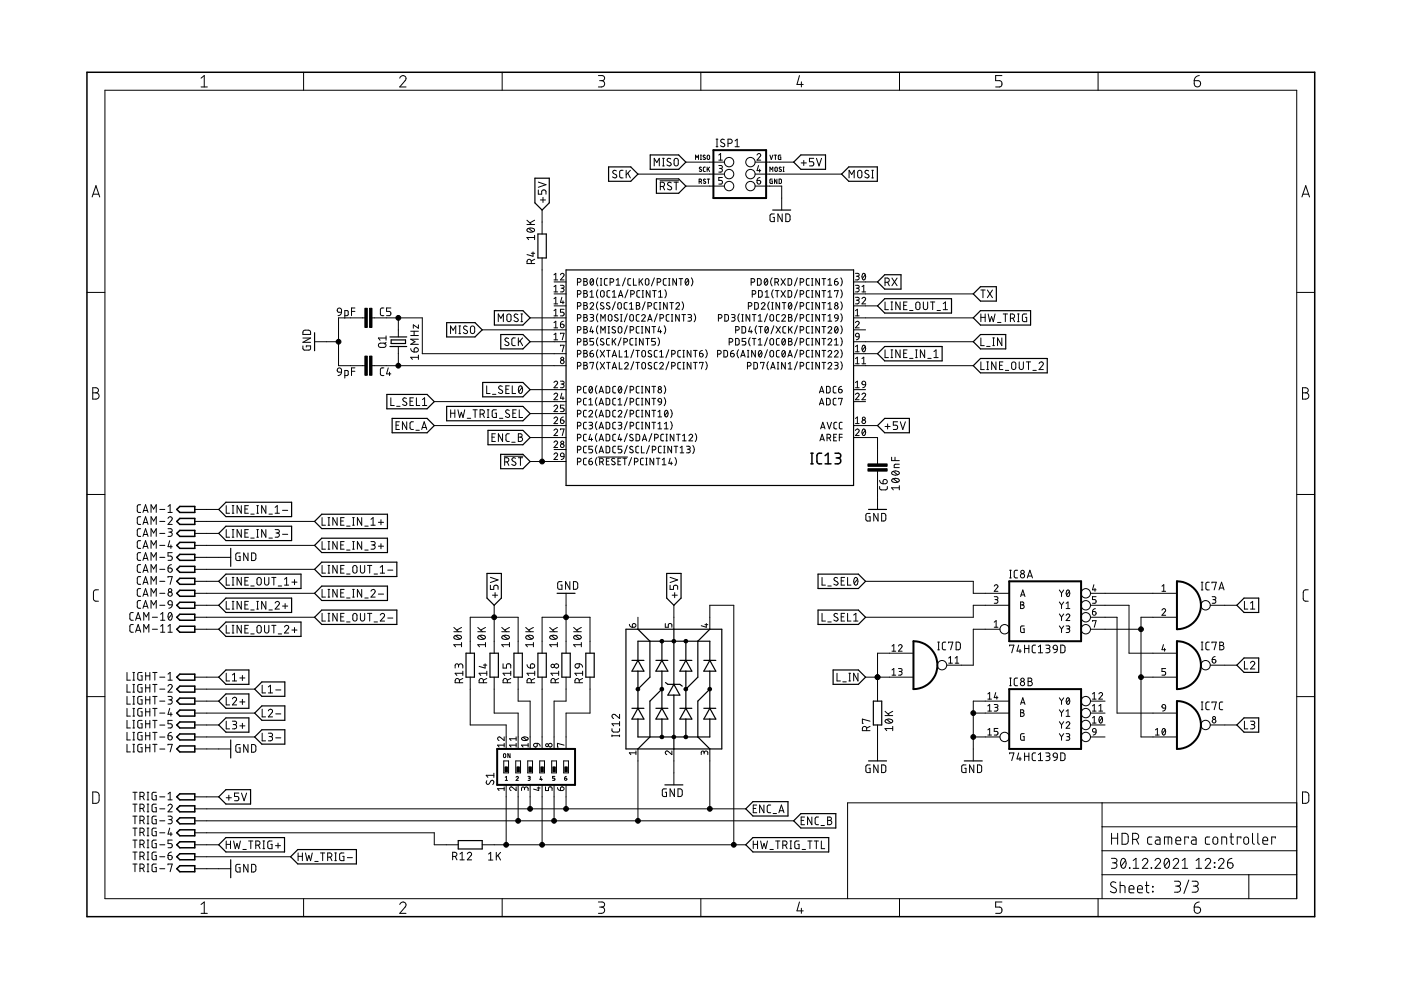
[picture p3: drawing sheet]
<svg xmlns="http://www.w3.org/2000/svg" width="297mm" height="210mm" viewBox="0 0 297 210" stroke-linecap="round" stroke-linejoin="round" font-family="sans-serif">
<g fill="none" stroke="#000" stroke-width=".21">
<path d="M22.2 19.1h252.7v171.4h-252.7zM42.6 16.6l.7-.6v2.4M42.6 18.4h1.4M64.4 15.3v3.8M84.8 16.6a.66 .66 0 0 1 .9-.5 .66 .66 0 0 1 .2 1l-1.1 1.3h1.3M106.5 15.3v3.8M126.9 16h.8a.54 .54 0 0 1 .5 .6 .54 .54 0 0 1-.5 .5h-.6M127.5 17.1a.67 .67 0 0 1 .7 .7 .67 .67 0 0 1-.7 .6h-.6M148.6 15.3v3.8M169.5 16l-.5 1.9h1.3M169.9 17.4v1M190.7 15.3v3.8"/>
<path d="M212.4 16h-1.3v1.1h.8a.68 .68 0 0 1 .5 .7 .68 .68 0 0 1-.5 .6h-.8M232.8 15.3v3.8M253.2 17.1h.8a.68 .68 0 0 1 .5 .8 .68 .68 0 0 1-.7 .5 .68 .68 0 0 1-.6-.6zM254.3 16l-.8 .3-.3 .8M114.1 38.6l1.7 .6-1.7 .5M130.7 36.2a.41 .41 0 0 0-.6 0 .41 .41 0 0 0 0 .6l.5 .2a.41 .41 0 0 1 0 .7 .41 .41 0 0 1-.6-.1l-.1-.1M132.1 36.1h-.5l-.2 .4v1l.2 .2h.5M132.8 36.1v1.6M133.1 36.7l.5 1M133.6 36.1l-.8 1M135.3 36.9h18.3M138.7 35.2v-1.6l.6 .9 .5-.9v1.6"/>
<path d="M139.9 38.3h4M140 39.5h.5a.46 .46 0 0 0 .4-.4 .46 .46 0 0 0-.4-.5h-.5v1.7M140.5 35.2h.3M140.5 33.6h.3M140.5 39.5l.4 .8M140.7 33.6v1.6M142.2 33.7a.42 .42 0 0 0-.6-.1 .42 .42 0 0 0-.1 .6l.6 .3a.4 .4 0 0 1 .1 .6 .4 .4 0 0 1-.6 0l-.2-.1M142.3 38.8l-.4-.2-.3 .1-.1 .3 .1 .2 .6 .4a.38 .38 0 0 1 .2 .5 .38 .38 0 0 1-.6 .1l-.3-.2M142.9 38.6h.9M143 33.7l.4-.1 .3 .1 .1 1a.44 .44 0 0 1-.4 .5 .44 .44 0 0 1-.5-.5zM143.4 38.6v1.7M145.4 34.4h8.2"/>
<path d="M145.4 39.5h8.2M147.5 33.8v-.9l.3 .5 .3-.5v.9M148.2 38.5l.5-.1v-.3l-.5-.1v.9M148.5 32.9h.2M148.5 33.8h.2M148.5 38.5l.3 .4M148.6 32.9v.9M148.7 35.5h-.3l-.1 .1 .4 .4v.3l-.2 .1-.2-.2M149.5 33l-.3-.1-.1 .2 .4 .4v.2l-.1 .1-.3-.1M149.5 35.4l-.3 .1-.1 .1 .1 .7 .3 .1M149.6 38h-.4l-.1 .2 .5 .4v.2l-.2 .1-.3-.1M149.9 38h.6"/>
<path d="M149.9 35.4v1M150 32.9l.4 .1v.7l-.1 .1-.4-.2zM150.1 35.8l.4 .6M150.2 38v.9M150.5 35.4l-.6 .6M151.8 31.1h.4M151.8 29.5h.4M152 29.5v1.6M152.4 35.1h.5l.3 .2-.2 .4h-.5M152.4 32.9l.4-.3v1.4M152.4 34h.8M152.8 35.7a.39 .39 0 0 1 .4 .4 .39 .39 0 0 1-.4 .4h-.4"/>
<path d="M153.2 37.6h-.8v.6h.5a.4 .4 0 0 1 .3 .4 .4 .4 0 0 1-.3 .4h-.5M153.6 29.6l-.6-.1-.2 .4 .1 .2 .6 .3a.4 .4 0 0 1 .1 .7 .4 .4 0 0 1-.7-.1l-.1-.1M154.3 30.4h.5a.44 .44 0 0 0 .5-.4 .44 .44 0 0 0-.5-.5h-.5v1.6M155.9 31.1h.8M155.9 29.9l.4-.4v1.6M160.1 34.4h8.2M160.1 36.9h18.3M160.1 39.5h5.6v5M160.5 32.9a.38 .38 0 0 1 .5-.3 .38 .38 0 0 1 .2 .6l-.7 .8h.8M160.5 38.2h.5a.39 .39 0 0 1 .3 .5 .39 .39 0 0 1-.4 .3 .39 .39 0 0 1-.4-.3zM160.8 35.1l-.3 1.1h.8M161.1 35.9v.6"/>
<path d="M161.1 37.6l-.3 .2-.3 .4M163.2 36.4v-1l.3 .5 .4-.5v1M163.2 32.9l.3 .9 .4-.9M163.7 38l-.4 .1v.8h.4v-.5h-.1M164.1 32.9h.6M164.4 35.5l.4 .1v.6l-.2 .2-.3-.2zM164.4 32.9v.9M164.7 38v.9l-.5-.9v.9M165.2 38l.5 .1v.6l-.2 .2h-.3zM165.5 32.9l-.5 .1 .1 .8h.4v-.5h-.1M165.7 35.5h-.4l-.1 .1 .5 .4v.3l-.2 .1-.3-.2M166 36.4h.2"/>
<path d="M166 35.4h.2M166.1 35.4v1M169.9 34.5h1.1M170.4 34v1.1M172.5 33.6h-.9v.7h.6a.45 .45 0 0 1 .3 .4 .45 .45 0 0 1-.3 .5h-.6M173.1 33.6l.6 1.6 .5-1.6M180 37.7v-1.6l.6 .9 .5-.9v1.6M182 36.2l.3-.1 .3 .1 .1 1.1a.44 .44 0 0 1-.4 .4 .44 .44 0 0 1-.5-.4zM184.2 36.2a.42 .42 0 0 0-.6-.1 .42 .42 0 0 0-.1 .6l.6 .3a.38 .38 0 0 1 .1 .6 .38 .38 0 0 1-.5 .1l-.4-.2M184.8 37.7h.4M184.8 36.1h.4M185 36.1v1.6"/>
<path d="M19.5 41.8l.8-2.4 .8 2.4M19.7 41.2h1.2M111.7 47.6h1.6M111.7 46.7l1 .9M111.8 48.5a1.03 1.03 0 0 1 1.5 .3 .97 .97 0 0 1-1.6 0zM112.1 48.4l.9 .7M112.6 55.9v-.5a.46 .46 0 0 0-.4-.4 .46 .46 0 0 0-.5 .4v.5h1.7M112.6 53.7h.8M113 53.4v.9l-1.3-.3M113.3 50.4h-1.6l.4 .4M113.3 49.9v.9M113.3 46.7l-.9 .5"/>
<path d="M113.4 55l-.8 .3M114.1 40.3v.9h.8v-.6a.46 .46 0 0 1 .4-.3 .46 .46 0 0 1 .5 .3v.6M114.6 42.4h1.1M114.9 44.5v5.1M114.9 54.7v43.2M115.1 41.8v1.1M117.5 58.3l.3-.3v1.4M117.5 59.4h.7M117.5 59.8h2.5M118.8 58.3a.38 .38 0 0 1 .6-.3 .38 .38 0 0 1 .1 .6l-.7 .8h.8M122.4 59.8h.4a.38 .38 0 0 0 .4-.3 .38 .38 0 0 0-.4-.4h-.4v1.4M123.8 59.1l.6 .1 .1 .3-.3 .2a.39 .39 0 0 1 .4 .4 .39 .39 0 0 1-.4 .4h-.4z"/>
<path d="M123.8 59.7h.4M125.3 59.2l.2-.1a.83 .83 0 0 1 0 1.4 .88 .88 0 0 1-.2-1.3zM125.8 59.4l-.6 .8M126.8 58.9l-.3 .9 .3 .8M127.3 59.1h.3M127.4 59.1v1.4M128.8 59.1h-.5l-.2 .3 .1 .9 .1 .2h.5M129.3 59.8h.4a.38 .38 0 0 0 .4-.3 .38 .38 0 0 0-.4-.4h-.4v1.4M130.7 59.4l.3-.3v1.4M132.6 58.9l-.6 1.7M133.7 59.1h-.4l-.2 .3v.9l.2 .2h.4M134.3 59.1v1.4h.6"/>
<path d="M135.5 59.1v1.4M135.8 59.6l.5 .9M136.3 59.1l-.8 .8M136.9 59.2h.6l.1 .9a.38 .38 0 0 1-.4 .4 .38 .38 0 0 1-.4-.4zM138.7 58.9l-.6 1.7M139.3 59.8h.4a.38 .38 0 0 0 .4-.3 .38 .38 0 0 0-.4-.4h-.4v1.4M141.3 59.1h-.5l-.2 .3 .1 .9 .1 .2h.5M141.8 59.1h.2M141.9 59.1v1.4M143.4 59.1v1.4l-.7-1.4v1.4M144 59.1h.8M144.4 59.1v1.4"/>
<path d="M145.4 59.2l.2-.1a.83 .83 0 0 1 0 1.4 .88 .88 0 0 1-.2-1.3zM145.9 59.4l-.6 .8M146.6 58.9l.3 .9-.3 .8M159.3 59.8h.3a.38 .38 0 0 0 .4-.3 .38 .38 0 0 0-.4-.4h-.3v1.4M160.6 59.1h.5l.3 .2v.9l-.3 .2-.5 .1zM162.2 59.2l.1-.1a.73 .73 0 0 1 .5 .6 .73 .73 0 0 1-.4 .8 .88 .88 0 0 1-.2-1.3zM162.7 59.4l-.6 .8M163.7 58.9l-.3 .9 .3 .8M164.2 45.4h-.6l-.3 .2v1l.2 .4h.7v-.9h-.3M164.3 59.8h.4a.38 .38 0 0 0 .4-.3 .38 .38 0 0 0-.4-.4h-.4v1.4M164.8 59.8l.3 .7M165.6 59.1l.9 1.4"/>
<path d="M165.8 45.4v1.6l-.9-1.6v1.6M166.5 59.1l-.9 1.4M166.6 45.4h.6l.3 .3v.8l-.3 .5h-.6zM167.1 59.1h.5l.2 .2v.9l-.2 .2-.5 .1zM169.1 58.9l-.7 1.7M169.7 59.8h.3a.38 .38 0 0 0 .4-.3 .38 .38 0 0 0-.4-.4h-.3v1.4M171.6 59.1h-.4l-.2 .3v.9l.2 .2h.4M172.1 59.1h.3M172.2 59.1v1.4M173.7 59.1v1.4l-.7-1.4v1.4M174.3 59.1h.8M174.7 59.1v1.4"/>
<path d="M175.6 59.4l.4-.3v1.4M176.9 59.7h.5a.39 .39 0 0 1 .3 .4 .39 .39 0 0 1-.4 .4 .39 .39 0 0 1-.4-.4zM177.5 59.1l-.3 .1-.3 .5M178.3 58.9l.3 .9-.3 .8M181 59.8h5.1M181.4 58h.6l.2 .2-.2 .3-.5 .1M181.8 58.6a.39 .39 0 0 1 .4 .4 .39 .39 0 0 1-.4 .4h-.4M182.9 58h.1a.71 .71 0 0 1 .5 .7 .71 .71 0 0 1-.5 .6l-.2-.6zM183.5 58.3l-.7 .7M187.6 59.9h.5a.46 .46 0 0 0 .5-.5 .46 .46 0 0 0-.5-.5h-.5v1.7M188.2 59.9l.4 .7M189.1 58.9l1.1 1.7"/>
<path d="M190.2 58.9l-1.1 1.7M276 41.8l.8-2.4 .8 2.4M276.2 41.2h1.2M18.4 62h3.8M64.2 73.3v.6l.3 .3h1l.3-.2v-.7h-.9v.3M64.2 71.7h1.6l-1.6 .9h1.6M64.3 70.1l1.3-.1 .2 .3v.6h-1.6zM66.7 72.5h5.1M71.6 78.1l.3-.1 .4 .1 .1 .8-.8-.1-.1-.4zM71.6 65.4l.3-.1 .4 .1 .1 .8-.8-.1-.1-.4zM72.4 78.9l-.3 .6-.4 .1M72.4 66.2l-.3 .6-.4 .1"/>
<path d="M73.1 79.6h.6l.1-.1-.1-.9-.6-.1v1.7M73.1 66.9h.6l.1-.1-.1-.9-.6-.1v1.7M74.5 78.7h.7M74.5 66h.7M75.2 65.3h-.7v1.6M75.2 78h-.7v1.6M77.4 67.4h-5.6v10.1h5.6M78.9 77.5h41.1M78.9 67.4h10.6v7.6h30.5M80.3 72.9l1.1-.2a.46 .46 0 0 1 .5 .5 .46 .46 0 0 1-.5 .5l-1.1-.2-.1-.3zM81.4 78h-.5l-.3 .4 .2 1.1 .6 .1M81.4 65.3h-.5l-.3 .4 .2 1.1 .6 .1"/>
<path d="M81.9 71.7h-1.7l.4 .4M81.9 72.6l-.4 .3M81.9 71.2v.9M82.3 78l-.3 1.3h.9M82.6 78.9v.7M82.9 65.3h-.9v.7h.5a.46 .46 0 0 1 .4 .5 .46 .46 0 0 1-.4 .4h-.5M84.5 67.4v4M84.5 73.5v4M87.1 73.9l.1 .4 .6 .3M87.1 71.1h1.6M87.1 70.2h1.6M87.8 70.2v.9"/>
<path d="M87.9 73.8a.47 .47 0 0 1 .8 .2 .47 .47 0 0 1-.5 .6h-.4zM88.7 75.8h-1.6l.3 .4M88.7 68.9v.7l-1.1-.7v.7M88.7 75.3v.9M88.7 71.9h-1.6l.9 .6-.9 .5h1.6M95.5 70.7v-1.6l.6 .9 .5-.9v1.6M97.3 70.7h.4M97.3 69.1h.4M97.5 69.1v1.6M99 69.3l-.2-.1a.38 .38 0 0 0-.5 .1 .38 .38 0 0 0 .1 .5l.6 .3a.44 .44 0 0 1-.1 .7 .44 .44 0 0 1-.7-.3M99.9 69.2l.3-.1 .3 .1 .1 1.1a.46 .46 0 0 1-.4 .4 .46 .46 0 0 1-.5-.4zM102.2 69.9h17.8"/>
<path d="M105.6 68.2v-1.6l.6 .9 .5-.9v1.6M107.6 66.7l.3-.1 .3 .1 .2 1.1a.44 .44 0 0 1-.5 .4 .44 .44 0 0 1-.4-.4zM107.8 71.8l-.2-.1a.38 .38 0 0 0-.5 .1 .38 .38 0 0 0 .1 .5l.5 .3a.44 .44 0 0 1 0 .7 .44 .44 0 0 1-.7-.3M109.2 71.6l-.5 .1-.2 .3v1l.2 .3h.5M109.8 66.7l-.2-.1a.37 .37 0 0 0-.5 .1 .37 .37 0 0 0 .1 .5l.5 .3a.38 .38 0 0 1 .1 .5 .38 .38 0 0 1-.5 .2l-.3-.2M109.9 71.6v1.7M110.3 72.3l.5 1M110.4 68.2h.4M110.4 66.6h.4M110.6 66.6v1.6M110.8 71.6l-.9 1M112.4 67.4h7.6"/>
<path d="M112.4 72.5h7.6M117.5 67h.7M117.5 71l.3-.3v1.4M117.5 60.8l.3-.3v1.4M117.5 63.3l.3-.3v1.4M117.5 65.9l.3-.3v1.4M117.5 68.4l.3-.3v1.4M117.5 72.1h.7M117.5 69.5h.7M117.5 64.4h.7M117.5 61.9h.7M117.5 64.9h2.5"/>
<path d="M117.5 62.3h2.5M118.8 68.7h.5a.39 .39 0 0 1 .3 .5 .39 .39 0 0 1-.4 .3 .39 .39 0 0 1-.4-.4zM118.8 60.5h.6l.2 .2-.2 .4h-.4M118.8 70.8v-.1h.8l-.4 1.4M118.8 73.3v-.1h.8l-.4 1.4M119.1 63l-.3 1.1h.8M119.2 61.1a.39 .39 0 0 1 .4 .4 .39 .39 0 0 1-.4 .4h-.4M119.4 63.8v.6M119.4 68.1l-.5 .3-.1 .3M119.6 65.6h-.8v.6h.5a.4 .4 0 0 1 .3 .4 .4 .4 0 0 1-.3 .4h-.5M122.4 72.5h.4a.39 .39 0 0 0 .4-.4 .39 .39 0 0 0-.4-.3h-.4v1.4M122.4 77.6h.4a.39 .39 0 0 0 .4-.4 .39 .39 0 0 0-.4-.4h-.4v1.4"/>
<path d="M122.4 75.1h.4a.39 .39 0 0 0 .4-.4 .39 .39 0 0 0-.4-.4h-.4v1.4M122.4 70h.4a.38 .38 0 0 0 .4-.4 .38 .38 0 0 0-.4-.4h-.4v1.4M122.4 67.5h.4a.38 .38 0 0 0 .4-.4 .38 .38 0 0 0-.4-.4h-.4v1.4M122.4 64.9h.4a.38 .38 0 0 0 .4-.4 .38 .38 0 0 0-.4-.3h-.4v1.4M122.4 62.4h.4a.38 .38 0 0 0 .4-.4 .38 .38 0 0 0-.4-.4h-.4v1.4M123.8 71.8l.6 .1 .1 .2-.3 .3a.38 .38 0 0 1 .4 .4 .38 .38 0 0 1-.4 .4h-.4zM123.8 76.8l.6 .2 .1 .2-.3 .3a.38 .38 0 0 1 .4 .4 .38 .38 0 0 1-.4 .3h-.4zM123.8 74.3l.6 .1 .1 .3-.3 .2a.38 .38 0 0 1 .4 .4 .38 .38 0 0 1-.4 .4h-.4zM123.8 69.2l.6 .1 .1 .3-.3 .2a.38 .38 0 0 1 .4 .4 .38 .38 0 0 1-.4 .4h-.4zM123.8 66.7l.6 .1 .1 .3-.3 .2a.39 .39 0 0 1 .4 .4 .39 .39 0 0 1-.4 .4h-.4zM123.8 64.2l.6 .1 .1 .2-.3 .3a.39 .39 0 0 1 .4 .4 .39 .39 0 0 1-.4 .4h-.4zM123.8 61.6l.6 .1 .1 .3-.3 .2a.39 .39 0 0 1 .4 .4 .39 .39 0 0 1-.4 .4h-.4z"/>
<path d="M123.8 72.4h.4M123.8 77.5h.4M123.8 74.9h.4M123.8 69.8h.4M123.8 67.3h.4M123.8 64.8h.4M123.8 62.2h.4M125.1 74.9h.5a.39 .39 0 0 1 .3 .5 .39 .39 0 0 1-.4 .3 .39 .39 0 0 1-.4-.4zM125.1 66.7h.6l.2 .2-.2 .4h-.5M125.1 64.5a.38 .38 0 0 1 .5-.3 .38 .38 0 0 1 .2 .6l-.7 .8h.8M125.1 77v-.2h.8l-.4 1.4M125.1 63h.8"/>
<path d="M125.1 61.9l.4-.3v1.4M125.4 69.2l-.3 1.1h.8M125.5 67.3a.39 .39 0 0 1 .4 .4 .39 .39 0 0 1-.4 .4h-.4M125.6 70v.6M125.7 74.3l-.5 .3-.1 .3M125.9 71.8h-.8v.6h.5a.39 .39 0 0 1 .3 .4 .39 .39 0 0 1-.3 .4h-.5M126.8 71.6l-.3 .9 .3 .8M126.8 76.7l-.3 .8 .3 .9M126.8 74.1l-.3 .9 .3 .9M126.8 69.1l-.3 .8 .3 .9M126.8 66.5l-.3 .9 .3 .8M126.8 64l-.3 .9 .3 .8"/>
<path d="M126.8 61.4l-.3 .9 .3 .9M127.3 76.8l.9 1.4M127.3 74.3l.9 1.4M127.3 60.5h.3M127.4 68.1v-1.4l.4 .8 .5-.8v1.4M127.4 70.6v-1.4l.4 .8 .5-.8v1.4M127.4 61.7h.6l.1 .9a.39 .39 0 0 1-.4 .4 .39 .39 0 0 1-.4-.4zM128 71.9a.35 .35 0 0 0-.6-.1 .35 .35 0 0 0 .1 .5l.4 .3a.35 .35 0 0 1 .1 .5 .35 .35 0 0 1-.6 0l-.1-.1M128 64.3a.35 .35 0 0 0-.6-.1 .35 .35 0 0 0 .1 .5l.4 .3a.35 .35 0 0 1 .1 .5 .35 .35 0 0 1-.6-.1l-.1-.1M128.2 76.8l-.9 1.4M128.2 74.3l-.9 1.4M128.6 76.8h.8"/>
<path d="M128.6 74.3h.8M128.9 69.2h.3M128.9 70.6h.3M129 74.3v1.4M129 76.8v1.4M129.1 66.8h.5l.2 .9a.39 .39 0 0 1-.4 .4 .39 .39 0 0 1-.4-.4zM129.1 69.2v1.4M129.2 71.8h-.4l-.2 .3v.9l.2 .1 .4 .1M129.3 64.3l-.5-.1-.2 .3 .7 .6a.39 .39 0 0 1-.3 .5 .39 .39 0 0 1-.4-.3M129.3 61.6h-.4l-.2 .3v.9l.6 .2M129.8 78.2l.5-1.4 .4 1.4M129.8 75.7l.5-1.4 .4 1.4"/>
<path d="M129.8 71.8v1.4M129.8 63h.8M129.8 61.9l.4-.3v1.4M129.9 77.9h.7M129.9 75.4h.7M130.1 72.3l.5 .9M130.5 69.3h-.5l-.2 .2 .6 .5a.35 .35 0 0 1 0 .6 .35 .35 0 0 1-.5-.1l-.1-.1M130.5 64l-.7 1.7M130.6 71.8l-.8 .8M130.7 60.5h.7M131 66.8l-.5-.1-.2 .3 .6 .5a.35 .35 0 0 1 .1 .5 .35 .35 0 0 1-.6 0l-.1-.1M131.1 64.3h.5l.1 .9a.38 .38 0 0 1-.3 .4 .38 .38 0 0 1-.4-.4z"/>
<path d="M131.1 63l.5-1.4 .5 1.4M131.2 69.3h.5l.1 .9a.39 .39 0 0 1-.3 .4 .39 .39 0 0 1-.4-.4zM131.2 62.7h.7M131.3 76.8v1.4h.6M131.3 74.3v1.4h.6M131.6 66.7h.3M131.6 68.1h.3M131.7 71.6l-.7 1.7M131.7 66.7v1.4M132.3 72.5h.4a.39 .39 0 0 0 .4-.4 .39 .39 0 0 0-.4-.3h-.4v1.4M132.4 77.2a.38 .38 0 0 1 .6-.3 .38 .38 0 0 1 .1 .6l-.7 .7h.8M132.4 75.7h.8"/>
<path d="M132.4 74.6l.4-.3v1.4M133 64.2h-.5l-.2 .3 .1 .9 .6 .2M133 69.1l-.6 1.7M133 66.5l-.6 1.7M133.1 61.4l-.6 1.8M133.5 65.6h.8M133.5 64.5l.4-.3v1.4M133.6 70h.4a.38 .38 0 0 0 .4-.4 .38 .38 0 0 0-.4-.4h-.4v1.4M133.6 66.8h.6l.1 .9a.39 .39 0 0 1-.4 .4 .39 .39 0 0 1-.4-.4zM133.7 62.4h.4a.38 .38 0 0 0 .4-.4 .38 .38 0 0 0-.4-.4h-.4v1.4M134.2 71.8h-.4l-.2 .3v.9l.2 .1 .4 .1M134.4 76.7l-.6 1.7"/>
<path d="M134.4 74.1l-.6 1.8M134.7 71.8h.3M134.7 73.2h.3M134.8 76.8h.8M134.8 74.3h.8M134.8 71.8v1.4M134.9 64.2l.7 .1v.3l-.3 .2a.39 .39 0 0 1 .4 .4 .39 .39 0 0 1-.4 .4h-.4zM134.9 64.8h.4M135.2 74.3v1.4M135.2 76.8v1.4M135.5 69.2l-.4 .1-.2 .2v.9l.2 .2h.4M135.5 66.7h-.4l-.2 .3v.9l.6 .2"/>
<path d="M135.7 61.6h-.5l-.2 .3 .1 .9 .6 .2M136 69.2h.3M136 70.6h.3M136 67a.38 .38 0 0 1 .6-.3 .38 .38 0 0 1 .1 .6l-.7 .8h.8M136.1 69.2v1.4M136.1 61.6h.3M136.1 63h.3M136.2 77l.3-.2 .2 .2 .2 .9a.39 .39 0 0 1-.4 .3 .39 .39 0 0 1-.4-.3zM136.2 74.4l.3-.1 .2 .1 .2 .9a.39 .39 0 0 1-.4 .4 .39 .39 0 0 1-.4-.4zM136.3 61.6v1.4M136.4 71.8v1.4l-.8-1.4v1.4M136.8 64l-.6 1.7"/>
<path d="M136.9 71.8h.8M137.3 71.8v1.4M137.3 68.1l.5-1.4 .5 1.4M137.4 64.9h.4a.38 .38 0 0 0 .4-.4 .38 .38 0 0 0-.4-.3h-.4v1.4M137.4 67.7h.7M137.7 69.2v1.4l-.8-1.4v1.4M137.8 61.6v1.4l-.8-1.4v1.4M138.1 77l-.3-.2-.4 .4 .6 .5a.35 .35 0 0 1 .1 .5 .35 .35 0 0 1-.6-.1l-.1-.1M138.1 74.4l-.3-.1-.4 .3 .6 .5a.35 .35 0 0 1 .1 .5 .35 .35 0 0 1-.6 0l-.1-.1M138.2 69.2h.8M138.4 61.6h.7M138.6 69.2v1.4"/>
<path d="M138.7 61.6v1.4M139 71.8h-.8v.6h.4a.39 .39 0 0 1 .4 .4 .39 .39 0 0 1-.4 .4h-.4M139.3 64.2h-.4l-.2 .3v.9l.6 .2M139.3 76.8l-.4 .1-.2 .3v.8l.2 .2h.4M139.3 74.3h-.4l-.2 .3v.9l.2 .2h.4M139.3 66.5l-.6 1.7M139.5 71.6l.3 .9-.3 .8M139.6 61.9l.4-.3v1.4M139.6 63h.8M139.8 65.6h.3M139.8 64.2h.3M139.8 69.2l-.3 1.1h.8"/>
<path d="M139.9 77.2a.38 .38 0 0 1 .5-.3 .38 .38 0 0 1 .1 .6l-.6 .7h.8M139.9 75.7h.8M139.9 74.6l.4-.3v1.4M139.9 67.5h.4a.38 .38 0 0 0 .4-.4 .38 .38 0 0 0-.4-.4h-.4v1.4M139.9 64.2v1.4M140 70v.6M140.8 69.1l.3 .8-.3 .9M141 61.4l.3 .9-.3 .9M141.5 64.2v1.4l-.8-1.4v1.4M141.8 60.5h.2M141.8 76.7l-.6 1.7M141.8 74.1l-.6 1.8"/>
<path d="M141.9 66.7h-.5l-.2 .3 .1 .9 .2 .2h.4M142 64.2h.8M142.3 66.7h.3M142.3 68.1h.3M142.4 77.6h.4a.39 .39 0 0 0 .4-.4 .39 .39 0 0 0-.4-.4h-.4v1.4M142.4 75.1h.4a.39 .39 0 0 0 .4-.4 .39 .39 0 0 0-.4-.4h-.4v1.4M142.4 64.2v1.4M142.5 66.7v1.4M143.3 64.5a.38 .38 0 0 1 .5-.3 .38 .38 0 0 1 .2 .6l-.7 .8h.8M144 66.7v1.4l-.7-1.4v1.4M144.3 76.8l-.4 .1-.2 .3v.8l.2 .2h.4M144.3 74.3h-.4l-.2 .3v.9l.2 .2h.4"/>
<path d="M144.6 66.7h.8M144.6 64l.3 .9-.3 .8M144.8 76.8h.3M144.8 78.2h.3M144.8 74.3h.3M144.8 75.7h.3M144.9 66.7v1.4M144.9 74.3v1.4M144.9 76.8v1.4M145.8 66.7h.7l.1 .2-.1 .4h-.5M146.2 67.3a.39 .39 0 0 1 .4 .4 .39 .39 0 0 1-.4 .4h-.4M146.5 74.3v1.4l-.8-1.4v1.4"/>
<path d="M146.5 76.8v1.4l-.8-1.4v1.4M147 76.8h.8M147 74.3h.8M147.2 66.5l.3 .9-.3 .8M147.4 74.3v1.4M147.4 76.8v1.4M148.3 74.9h.5a.39 .39 0 0 1 .3 .5 .39 .39 0 0 1-.4 .3 .39 .39 0 0 1-.4-.4zM148.3 77v-.2h.8l-.4 1.4M148.9 74.3l-.5 .3-.1 .3M149.6 76.7l.3 .8-.3 .9M149.6 74.1l.3 .9-.3 .9M152.1 75.1h.4a.39 .39 0 0 0 .4-.4 .39 .39 0 0 0-.4-.4h-.4v1.4"/>
<path d="M152.3 67.5h.4a.38 .38 0 0 0 .4-.4 .38 .38 0 0 0-.4-.4h-.4v1.4M153.5 74.3h.5l.2 .2 .1 .8-.3 .4h-.5zM153.7 66.7h.5l.2 .2 .1 .8-.3 .4h-.5zM154.6 72.5h.4a.39 .39 0 0 0 .4-.4 .39 .39 0 0 0-.4-.3h-.4v1.4M154.9 74.9h.5a.39 .39 0 0 1 .3 .5 .39 .39 0 0 1-.4 .3 .39 .39 0 0 1-.4-.4zM155.1 66.7h.6l.2 .2-.2 .4h-.5M155.5 67.3a.39 .39 0 0 1 .4 .4 .39 .39 0 0 1-.4 .4h-.4M155.5 74.3l-.3 .1-.3 .5M156 71.8h.5l.2 .2v.9l-.2 .2-.5 .1zM156 70h.4a.38 .38 0 0 0 .3-.4 .38 .38 0 0 0-.3-.4h-.4v1.4M156.6 74.1l-.3 .9 .3 .9M156.8 66.5l-.3 .9 .3 .8"/>
<path d="M157.1 75.7l.4-1.4 .5 1.4M157.2 75.4h.7M157.3 66.7h.3M157.3 68.1h.3M157.3 69.2l.6 .1 .2 .2v.9l-.2 .2h-.6zM157.4 66.7v1.4M158.1 71.8h-.7v.6h.4a.39 .39 0 0 1 .3 .4 .39 .39 0 0 1-.3 .4h-.4M158.5 74.3h.3M158.5 75.7h.3M158.5 77.6h.4a.39 .39 0 0 0 .4-.4 .39 .39 0 0 0-.4-.4h-.4v1.4M158.6 74.3v1.4M158.7 64.9h.3a.38 .38 0 0 0 .4-.4 .38 .38 0 0 0-.4-.3h-.3v1.4"/>
<path d="M159 66.7v1.4l-.8-1.4v1.4M159 71.6l-.3 .9 .3 .8M159 69.2l-.3 1.1h.8M159.3 70v.6M159.5 62.4h.4a.38 .38 0 0 0 .4-.4 .38 .38 0 0 0-.4-.4h-.4v1.4M159.5 71.8h.8M159.5 66.7h.8M159.8 76.8l.6 .1 .2 .2v.9l-.2 .2h-.6zM159.9 66.7v1.4M159.9 71.8v1.4M160 64.2h.5l.3 .2v.9l-.3 .2-.5 .1zM160.1 74.3v1.4l-.7-1.4v1.4"/>
<path d="M160.4 69.1l-.3 .8 .3 .9M160.8 73.2h.8M160.8 68.1h.8M160.8 72.1l.4-.3v1.4M160.8 67l.4-.3v1.4M160.8 61.6h.6l.2 .2v.8l-.2 .4h-.6zM160.9 69.2h.7M161 74.4l.1-.1a.69 .69 0 0 1 .5 .7 .69 .69 0 0 1-.5 .7l-.3-.4zM161.2 77v-.2h.8l-.4 1.4M161.3 69.2v1.4M161.4 64.5a.38 .38 0 0 1 .6-.3 .38 .38 0 0 1 .1 .6l-.7 .8h.8M161.5 74.6l-.6 .8"/>
<path d="M162.2 63h.8M162.2 61.9l.4-.3v1.4M162.3 69.3l.2-.1a.81 .81 0 0 1 0 1.4 .85 .85 0 0 1-.2-1.3zM162.7 74.1l-.6 1.8M162.7 71.6l-.6 1.7M162.7 66.5l-.6 1.7M162.9 69.5l-.7 .8M162.9 76.7l-.3 .8 .3 .9M163.1 64l-.3 .9 .3 .8M163.4 74.4l.2-.1 .3 .1 .1 .9a.39 .39 0 0 1-.4 .4 .39 .39 0 0 1-.4-.4zM163.4 71.9l.2-.1 .3 .1 .1 .9a.39 .39 0 0 1-.4 .4 .39 .39 0 0 1-.4-.4zM163.4 66.8h.5l.1 .9a.39 .39 0 0 1-.4 .4 .39 .39 0 0 1-.4-.4z"/>
<path d="M163.4 78.2l.5-1.4 .4 1.4M163.5 77.9h.7M163.6 65.6h.3M163.6 64.2h.3M163.8 64.2v1.4M163.9 61.4l-.3 .9 .3 .9M164.1 69.1l-.6 1.7M164.4 61.6h.8M164.5 69.2l1 1.4M164.8 61.6v1.4M164.8 76.8h.3M164.8 78.2h.3"/>
<path d="M165 76.8v1.4M165.2 74.3h-.4l-.2 .3v.9l.2 .2h.4M165.2 71.8h-.4l-.2 .3v.9l.2 .1 .4 .1M165.2 66.7h-.4l-.2 .3v.9l.6 .2M165.3 64.2v1.4l-.8-1.4v1.4M165.5 69.2l-1 1.4M165.6 61.6l.9 1.4M165.8 67a.38 .38 0 0 1 .5-.3 .38 .38 0 0 1 .1 .6l-.6 .8h.7M165.8 64.2h.8M165.9 74.4l.1-.1a.69 .69 0 0 1 .5 .7 .69 .69 0 0 1-.5 .7l-.2-.4zM165.9 71.9l.1-.1a.69 .69 0 0 1 .5 .7 .69 .69 0 0 1-.5 .6l-.2-.4zM166.2 64.2v1.4"/>
<path d="M166.5 74.6l-.7 .8M166.5 72.1l-.7 .8M166.5 76.8v1.4l-.8-1.4v1.4M166.5 61.6l-.9 1.4M166.6 69.2l-.4 .1-.2 .2v.9l.2 .2h.4M167 75.7l.5-1.4 .5 1.4M167.1 61.6h.5l.2 .2v1l-.2 .2h-.5zM167.1 77.2l.4-.4v1.4M167.1 78.2h.8M167.2 75.4h.7M167.2 71.8l.6 .1v.4l-.2 .1a.38 .38 0 0 1 .4 .4 .38 .38 0 0 1-.4 .4h-.4zM167.2 66.7l.6 .1v.4l-.2 .1a.39 .39 0 0 1 .4 .4 .39 .39 0 0 1-.4 .4h-.4z"/>
<path d="M167.2 72.4h.4M167.2 67.3h.4M167.2 69.2v1.4M167.3 64.2h.2a.83 .83 0 0 1 0 1.4 .88 .88 0 0 1-.2-1.4zM167.5 69.8l.5 .8M167.8 64.5l-.6 .7M168 69.2l-.8 .9M169.1 76.7l-.7 1.7M169.1 74.1l-.7 1.8M169.1 71.6l-.7 1.7M169.1 69.1l-.7 1.7M169.1 66.5l-.7 1.7"/>
<path d="M169.1 64l-.7 1.7M169.1 61.4l-.7 1.8M169.7 77.6h.3a.39 .39 0 0 0 .4-.4 .39 .39 0 0 0-.4-.4h-.3v1.4M169.7 75.1h.3a.39 .39 0 0 0 .4-.4 .39 .39 0 0 0-.4-.4h-.3v1.4M169.7 72.5h.3a.39 .39 0 0 0 .4-.4 .39 .39 0 0 0-.4-.3h-.3v1.4M169.7 70h.3a.38 .38 0 0 0 .4-.4 .38 .38 0 0 0-.4-.4h-.3v1.4M169.7 67.5h.3a.38 .38 0 0 0 .4-.4 .38 .38 0 0 0-.4-.4h-.3v1.4M169.7 64.9h.3a.38 .38 0 0 0 .4-.4 .38 .38 0 0 0-.4-.3h-.3v1.4M169.7 62.4h.3a.38 .38 0 0 0 .4-.4 .38 .38 0 0 0-.4-.4h-.3v1.4M171.6 76.8l-.4 .1-.2 .3v.8l.2 .2h.4M171.6 74.3h-.4l-.2 .3v.9l.2 .2h.4M171.6 71.8h-.4l-.2 .3v.9l.2 .1 .4 .1"/>
<path d="M171.6 69.2l-.4 .1-.2 .2v.9l.2 .2h.4M171.6 66.7h-.4l-.2 .3v.9l.3 .2h.3M171.6 64.2h-.4l-.2 .3v.9l.6 .2M171.6 61.6h-.4l-.2 .3v.9l.6 .2M172.1 71.8h.3M172.1 73.2h.3M172.1 76.8h.3M172.1 78.2h.3M172.1 74.3h.3M172.1 75.7h.3M172.1 69.2h.3M172.1 70.6h.3"/>
<path d="M172.1 66.7h.3M172.1 68.1h.3M172.1 65.6h.3M172.1 64.2h.3M172.1 61.6h.3M172.1 63h.3M172.1 60.5h.3M172.2 61.6v1.4M172.2 64.2v1.4M172.2 66.7v1.4M172.2 69.2v1.4M172.2 71.8v1.4"/>
<path d="M172.2 74.3v1.4M172.2 76.8v1.4M173.7 61.6v1.4l-.7-1.4v1.4M173.7 64.2v1.4l-.7-1.4v1.4M173.7 66.7v1.4l-.7-1.4v1.4M173.7 69.2v1.4l-.7-1.4v1.4M173.7 71.8v1.4l-.7-1.4v1.4M173.7 74.3v1.4l-.7-1.4v1.4M173.7 76.8v1.4l-.7-1.4v1.4M174.3 71.8h.8M174.3 76.8h.8M174.3 74.3h.8"/>
<path d="M174.3 69.2h.8M174.3 66.7h.8M174.3 64.2h.8M174.3 61.6h.8M174.7 61.6v1.4M174.7 64.2v1.4M174.7 66.7v1.4M174.7 69.2v1.4M174.7 71.8v1.4M174.7 74.3v1.4M174.7 76.8v1.4M175.6 77.2a.39 .39 0 0 1 .5-.3 .39 .39 0 0 1 .1 .6l-.6 .7h.7"/>
<path d="M175.6 74.6a.39 .39 0 0 1 .5-.3 .39 .39 0 0 1 .1 .6l-.6 .8h.7M175.6 72.1a.39 .39 0 0 1 .5-.3 .39 .39 0 0 1 .1 .6l-.6 .8h.7M175.6 69.5a.39 .39 0 0 1 .5-.3 .39 .39 0 0 1 .1 .6l-.6 .8h.7M175.6 68.1h.7M175.6 65.6h.7M175.6 63h.7M175.6 60.5h.7M175.6 67l.4-.3v1.4M175.6 61.9l.4-.3v1.4M175.6 64.5l.4-.3v1.4M176.9 76.8l.6 .1 .2 .2-.2 .3-.4 .1M176.9 74.6a.38 .38 0 0 1 .6-.3 .38 .38 0 0 1 .1 .6l-.7 .8h.8"/>
<path d="M176.9 73.2h.8M176.9 61.8v-.2h.8l-.4 1.4M176.9 72.1l.4-.3v1.4M177 66.8h.6l.1 .7-.7-.1zM177.1 69.3h.1a.69 .69 0 0 1 .5 .6 .69 .69 0 0 1-.5 .7l-.2-.4zM177.3 77.5a.38 .38 0 0 1 .4 .4 .38 .38 0 0 1-.4 .3h-.4M177.6 69.5l-.6 .8M177.7 67.5l-.2 .5-.4 .1M178.3 76.7l.3 .8-.3 .9M178.3 74.1l.3 .9-.3 .9M178.3 71.6l.3 .9-.3 .8M178.3 69.1l.3 .8-.3 .9"/>
<path d="M178.3 66.5l.3 .9-.3 .8M178.3 64l.3 .9-.3 .8M178.3 61.4l.3 .9-.3 .9M181 77.5h25.4M181 67.4h25.4M181 72.5h25.4M181 75h5.1M181 69.9h2.5M181 64.9h5.1M181 62.3h25.4M181.4 68.4a.39 .39 0 0 1 .5-.3 .39 .39 0 0 1 .2 .6l-.7 .8h.8M181.4 63l.6 .1 .2 .2-.2 .3h-.5"/>
<path d="M181.4 60.5h.6l.2 .2-.2 .4h-.5M181.4 67h.8M181.4 65.9l.4-.3v1.4M181.4 73.5l.4-.3v1.4M181.4 76l.4-.3v1.4M181.4 77.1h.8M181.4 74.6h.8M181.5 70.8h.6l.1 .6-.7-.1-.1-.3zM181.8 63.6a.39 .39 0 0 1 .4 .4 .39 .39 0 0 1-.4 .4h-.4M181.8 61.1a.39 .39 0 0 1 .4 .4 .39 .39 0 0 1-.4 .4h-.4M182.2 71.4l-.1 .4-.6 .3M182.8 63.3a.38 .38 0 0 1 .5-.3 .38 .38 0 0 1 .1 .6l-.6 .8h.7"/>
<path d="M182.8 61.9h.7M182.8 77.1h.7M182.8 76l.3-.3v1.4M182.8 60.8l.3-.3v1.4M182.9 73.3l.1-.1a.71 .71 0 0 1 .5 .7 .71 .71 0 0 1-.5 .7l-.2-.7zM183.5 73.5l-.7 .8M187.6 64v1.7h.8M187.6 74.2v1.6h.8M188.9 74.2h.4M188.9 75.8h.4M188.9 65.7h.4M188.9 64h.4"/>
<path d="M189.1 64v1.7M189.1 74.2v1.6M190.8 64v1.7l-.9-1.7v1.7M190.8 74.2v1.6l-.9-1.6v1.6M191.6 64.7h.6M191.6 74.9h.6M192.3 74.2h-.7v1.6h.7M192.3 64h-.7v1.7h.7M192.8 65.8h.8M192.8 76h.8M194.1 74.2h.4M194.1 75.8h.4"/>
<path d="M194.3 64.2l.3-.2 .3 .2 .2 1a.44 .44 0 0 1-.5 .5 .44 .44 0 0 1-.4-.5zM194.3 74.2v1.6M195.8 64v1.2a.46 .46 0 0 0 .4 .5 .46 .46 0 0 0 .5-.5v-1.2M196 74.2v1.6l-.9-1.6v1.6M196.7 76h.7M197.3 64h.9M197.7 64v1.7M198 75.8h.9M198 74.5l.5-.3v1.6M198.7 65.8h.7M200 65.7h.9M200 64.4l.4-.4v1.7"/>
<path d="M208 66.6v1.6M208 71.6v1.7h.7M208 76.7v1.7h.7M208 61.5h.9M208 67.3h.9M208.4 61.5v1.6M208.9 66.6v1.6M209.2 73.4h.7M209.2 78.4h.4M209.2 76.7h.4M209.3 61.5l1.1 1.6M209.4 76.7v1.7"/>
<path d="M209.5 66.6l.4 1.6 .3-1.1 .4 1.1 .4-1.6M210.4 61.5l-1.1 1.6M210.5 71.6h.3M210.5 73.3h.3M210.7 71.6v1.7M211.2 76.7v1.7l-1-1.7v1.7M211.5 68.4h.7M211.9 77.4h.6M212.4 71.6v1.7l-.9-1.7v1.7M212.6 76.7h-.7v1.7h.7M212.7 66.6h.9M213.1 78.5h.8"/>
<path d="M213.1 66.6v1.6M214.2 67.5h.5a.46 .46 0 0 0 .4-.5 .46 .46 0 0 0-.4-.4h-.5v1.6M214.6 76.9l.3-.2 .3 .2 .2 1a.44 .44 0 0 1-.5 .5 .44 .44 0 0 1-.4-.5zM214.8 67.5l.3 .7M215.7 68.2h.4M215.7 66.6h.4M215.9 66.6v1.6M216.1 76.7v1.2a.44 .44 0 0 0 .4 .5 .44 .44 0 0 0 .5-.5v-1.2M217.6 76.7h.9M217.7 66.6h-.7l-.2 .2v1l.2 .4h.7v-.9h-.3M218.1 76.7v1.7M219 78.5h.7"/>
<path d="M220.3 77.1a.44 .44 0 0 1 .6-.4 .44 .44 0 0 1 .2 .7l-.8 1h.9M274.9 62h3.8M19.7 82.2h.6a.54 .54 0 0 1 .6 .6 .54 .54 0 0 1-.6 .5 .67 .67 0 0 1 .7 .7 .67 .67 0 0 1-.7 .6h-.6zM19.7 83.3h.6M82.9 84.3v1.7h.7M84 90.1h.5M84.1 86.1h.7M84.7 89.4h-.7v1.7h.7M86.2 84.5l-.2-.1a.38 .38 0 0 0-.5 .1 .38 .38 0 0 0 .1 .5l.5 .3a.41 .41 0 0 1 0 .6 .41 .41 0 0 1-.6 0l-.1-.2M86.2 89.4v1.7l-.9-1.7v1.7M86.9 85.1h.6M87.7 89.4l-.5 .1-.3 .3 .1 1 .3 .3h.4"/>
<path d="M87.7 84.3h-.8v1.7h.8M88.2 91.2h.7M88.3 84.3v1.7h.7M89.4 91.1l.5-1.7 .6 1.7M89.5 90.6h.8M89.6 86h.9M89.6 84.7l.4-.4v1.7M92.1 90.2h27.9M92.1 85.2h27.9M95.5 86.9v1.6M95.5 87.6h.9M96.4 86.9v1.6"/>
<path d="M97.1 86.9l.4 1.6 .3-1.1 .4 1.1 .3-1.6M99.1 88.7h.7M100.3 86.9h.9M100.7 86.9v1.6M101.8 87.8h.5a.46 .46 0 0 0 .4-.5 .46 .46 0 0 0-.4-.4h-.5v1.6M102.3 87.8l.4 .7M103.2 81.8v1.6h.7M103.3 86.9h.4M103.3 88.5h.4M103.5 86.9v1.6M104.3 92.7h.5M104.4 83.6h.7"/>
<path d="M105 92h-.7v1.6h.7M105.2 86.9h-.6l-.2 .2v1.1l.2 .3h.6v-.9h-.2M105.9 88.7h.7M106.5 81.9h-.2a.38 .38 0 0 0-.5 .1 .38 .38 0 0 0 .1 .5l.5 .3a.41 .41 0 0 1 .1 .6 .41 .41 0 0 1-.7-.1l-.1-.1M106.6 92v1.6l-.9-1.6v1.6M106.9 96.7h4M107 97.9h.4a.44 .44 0 0 0 .5-.4 .44 .44 0 0 0-.5-.5h-.4v1.7M107.3 82.5h.5M107.5 97.9l.4 .8M108 87l-.2-.1a.38 .38 0 0 0-.5 .1 .38 .38 0 0 0 .1 .6l.5 .2a.41 .41 0 0 1 0 .7 .41 .41 0 0 1-.6-.1l-.1-.1M108 81.8h-.7v1.6h.7M108 92h-.5l-.2 .3v1.1l.2 .2h.5"/>
<path d="M108.5 93.8h.7M108.6 81.8v1.6h.7M108.7 87.6h.6M109.3 97.2a.41 .41 0 0 0-.6-.1 .41 .41 0 0 0 0 .6l.5 .3a.41 .41 0 0 1 .1 .6 .41 .41 0 0 1-.7 0l-.1-.2M109.5 86.9h-.8v1.6h.8M109.9 92h.4a.36 .36 0 0 1 .4 .3 .36 .36 0 0 1-.4 .4 .46 .46 0 0 1 .5 .4 .46 .46 0 0 1-.5 .5h-.4zM109.9 92.7h.4M109.9 97h.9M110.1 86.9v1.6h.7M110.1 81.9l.1-.1a.8 .8 0 0 1 .7 .6 .8 .8 0 0 1-.2 .8l-.4 .2a1.04 1.04 0 0 1-.2-1.5zM110.3 97v1.7M110.7 82.2l-.7 .9"/>
<path d="M112.4 92.8h7.6M112.4 87.7h7.6M112.4 82.6h7.6M112.4 97.9h7.6M117.5 93.8a.38 .38 0 0 1 .5-.3 .38 .38 0 0 1 .1 .6l-.6 .8h.7M117.5 91.3a.38 .38 0 0 1 .5-.3 .38 .38 0 0 1 .1 .6l-.6 .8h.7M117.5 88.7a.38 .38 0 0 1 .5-.3 .38 .38 0 0 1 .1 .6l-.6 .8h.7M117.5 86.2a.38 .38 0 0 1 .5-.3 .38 .38 0 0 1 .1 .6l-.6 .8h.7M117.5 83.7a.38 .38 0 0 1 .5-.3 .38 .38 0 0 1 .1 .6l-.6 .8h.7M117.5 81.1a.38 .38 0 0 1 .5-.3 .38 .38 0 0 1 .1 .6l-.6 .8h.7M117.5 96.4a.38 .38 0 0 1 .5-.3 .38 .38 0 0 1 .1 .6l-.6 .7h.7M117.5 95.3h2.5"/>
<path d="M118.8 89h.5a.39 .39 0 0 1 .3 .5 .39 .39 0 0 1-.4 .3 .39 .39 0 0 1-.4-.4zM118.8 80.8h.6l.2 .2-.2 .4h-.4M118.8 91.1v-.1h.8l-.4 1.4M118.9 96.2l.3-.2 .3 .2 .1 .6-.7-.1zM119.1 83.4l-.3 1h.8M119.2 81.4a.39 .39 0 0 1 .4 .4 .39 .39 0 0 1-.4 .4h-.4M119.4 84.1v.7M119.4 88.4l-.5 .3-.1 .3M119.6 85.9h-.8v.6h.5a.39 .39 0 0 1 .3 .4 .39 .39 0 0 1-.3 .4h-.5M119.6 96.8l-.1 .4-.5 .2M122.4 95.4h.4a.39 .39 0 0 0 .4-.4 .39 .39 0 0 0-.4-.4h-.4v1.4M122.4 92.9h.4a.39 .39 0 0 0 .4-.4 .39 .39 0 0 0-.4-.4h-.4v1.4"/>
<path d="M122.4 90.3h.4a.39 .39 0 0 0 .4-.4 .39 .39 0 0 0-.4-.4h-.4v1.4M122.4 87.8h.4a.39 .39 0 0 0 .4-.4 .39 .39 0 0 0-.4-.4h-.4v1.4M122.4 85.2h.4a.39 .39 0 0 0 .4-.4 .39 .39 0 0 0-.4-.3h-.4v1.4M122.4 82.7h.4a.39 .39 0 0 0 .4-.4 .39 .39 0 0 0-.4-.4h-.4v1.4M122.4 97.9h.4a.39 .39 0 0 0 .4-.4 .39 .39 0 0 0-.4-.3h-.4v1.4M124.3 94.6h-.4l-.2 .3v.9l.2 .2h.4M124.3 92.1h-.4l-.2 .3v.9l.2 .2h.4M124.3 89.5l-.4 .1-.2 .3v.8l.2 .2h.4M124.3 87h-.4l-.2 .3v.9l.2 .2h.4M124.3 84.5h-.4l-.2 .3v.9l.2 .1 .4 .1M124.3 81.9h-.4l-.2 .3v.9l.2 .2h.4M124.3 97.2h-.4l-.2 .3v.9l.2 .1 .4 .1"/>
<path d="M124.9 89.5l.6 .1 .1 .2-.1 .3-.5 .1M124.9 87.3a.38 .38 0 0 1 .5-.3 .38 .38 0 0 1 .1 .6l-.6 .8h.7M124.9 97.8h.4a.39 .39 0 0 1 .3 .4 .39 .39 0 0 1-.4 .4 .39 .39 0 0 1-.3-.4zM124.9 85.9h.7M124.9 84.8l.3-.3v1.4M125 82h.1a.69 .69 0 0 1 .5 .6 .69 .69 0 0 1-.5 .7l-.2-.4zM125.2 92.1l-.3 1.1h.7M125.2 90.2a.38 .38 0 0 1 .4 .4 .38 .38 0 0 1-.4 .3h-.3M125.4 92.9v.6M125.5 97.2l-.5 .2-.1 .4M125.6 82.2l-.7 .8M125.6 94.6h-.7v.6h.4a.39 .39 0 0 1 .4 .4 .39 .39 0 0 1-.4 .4h-.4"/>
<path d="M126.6 94.5l-.4 .8 .4 .9M126.6 91.9l-.4 .9 .4 .8M126.6 89.4l-.4 .8 .4 .9M126.6 86.8l-.4 .9 .4 .9M126.6 84.3l-.4 .9 .4 .8M126.6 81.8l-.4 .8 .4 .9M126.6 97l-.4 .9 .4 .8M126.8 96.9h6.3M127 96l.5-1.4 .5 1.4M127 93.5l.5-1.4 .5 1.4M127 90.9l.5-1.4 .5 1.4M127 88.4l.5-1.4 .5 1.4"/>
<path d="M127 85.9l.5-1.4 .5 1.4M127 83.3l.5-1.4 .5 1.4M127.1 93.1h.7M127.1 90.6h.7M127.1 95.7h.7M127.1 88.1h.7M127.1 85.5h.7M127.1 83h.7M127.1 97.9h.4a.39 .39 0 0 0 .4-.4 .39 .39 0 0 0-.4-.3h-.4v1.4M127.6 97.9l.3 .7M128.5 94.6l.6 .1 .2 .2v.9l-.2 .2h-.6zM128.5 92.1h.6l.2 .2v.9l-.2 .3h-.6z"/>
<path d="M128.5 89.5l.6 .1 .2 .2v.9l-.2 .2h-.6zM128.5 87h.6l.2 .2v1l-.2 .2h-.6zM128.5 84.5h.6l.2 .2v.9l-.2 .2-.6 .1zM128.5 81.9l.6 .1 .2 .2v.9l-.2 .2h-.6zM128.6 97.8h.4M129.2 97.2h-.6v1.4h.6M130.3 97.3l-.1-.1a.32 .32 0 0 0-.5 .1 .32 .32 0 0 0 .1 .4l.5 .3a.35 .35 0 0 1 0 .5 .35 .35 0 0 1-.5 0l-.2-.1M130.5 94.6h-.4l-.2 .3v.9l.2 .2h.4M130.5 92.1h-.4l-.2 .3v.9l.2 .2h.4M130.5 89.5l-.4 .1-.2 .3v.8l.2 .2h.4M130.5 87h-.4l-.2 .3v.9l.2 .2h.4M130.5 84.5h-.4l-.2 .3v.9l.2 .1 .4 .1"/>
<path d="M130.5 81.9h-.4l-.2 .3v.9l.2 .2h.4M131 97.8h.5M131.1 89.5l.6 .1 .1 .2-.1 .3-.5 .1M131.1 87.3a.38 .38 0 0 1 .5-.3 .38 .38 0 0 1 .1 .6l-.6 .8h.7M131.1 85.9h.7M131.1 84.8l.3-.3v1.4M131.2 82h.1a.69 .69 0 0 1 .5 .6 .69 .69 0 0 1-.5 .7l-.2-.4zM131.4 92.1l-.3 1.1h.7M131.4 90.2a.38 .38 0 0 1 .4 .4 .38 .38 0 0 1-.4 .3h-.3M131.6 92.9v.6M131.6 97.2h-.6v1.4h.6M131.8 82.2l-.7 .8"/>
<path d="M131.8 94.6h-.7v.6h.4a.39 .39 0 0 1 .4 .4 .39 .39 0 0 1-.4 .4h-.4M132.1 97.2h.7M132.5 97.2v1.4M133 94.5l-.6 1.7M133 91.9l-.6 1.7M133 89.4l-.6 1.7M133 86.8l-.6 1.8M133 84.3l-.6 1.7M133 81.8l-.6 1.7M133.6 90.3h.4a.39 .39 0 0 0 .4-.4 .39 .39 0 0 0-.4-.4h-.4v1.4M133.6 87.8h.4a.39 .39 0 0 0 .4-.4 .39 .39 0 0 0-.4-.4h-.4v1.4M133.6 85.2h.4a.39 .39 0 0 0 .4-.4 .39 .39 0 0 0-.4-.3h-.4v1.4"/>
<path d="M133.6 82.7h.4a.39 .39 0 0 0 .4-.4 .39 .39 0 0 0-.4-.4h-.4v1.4M133.9 97l-.6 1.7M134.2 94.7a.35 .35 0 0 0-.6 0 .35 .35 0 0 0 .1 .5l.4 .2a.35 .35 0 0 1 .1 .6 .35 .35 0 0 1-.6-.1l-.1-.1M134.2 92.2a.35 .35 0 0 0-.6-.1 .35 .35 0 0 0 .1 .6l.4 .2a.35 .35 0 0 1 .1 .5 .35 .35 0 0 1-.6 0l-.1-.1M134.5 97.9h.4a.39 .39 0 0 0 .4-.4 .39 .39 0 0 0-.4-.3h-.4v1.4M134.9 92.1h.5l.2 .2v.8l-.2 .4h-.5zM135.4 94.6h-.4l-.2 .3v.9l.2 .2h.4M135.5 89.5l-.4 .1-.2 .3v.8l.2 .2h.4M135.5 87h-.4l-.2 .3v.9l.2 .2h.4M135.5 84.5h-.4l-.2 .3v.9l.2 .1 .4 .1M135.5 81.9h-.4l-.2 .3v.9l.2 .2h.4M136 90.9h.3"/>
<path d="M136 89.5h.3M136 94.6v1.4h.6M136 87h.3M136 88.4h.3M136 84.5h.3M136 85.9h.3M136 81.9h.3M136 83.3h.3M136.1 81.9v1.4M136.1 84.5v1.4M136.1 87v1.4M136.1 89.5v1.4"/>
<path d="M136.2 93.5l.5-1.4 .4 1.4M136.3 93.1h.7M136.4 97.2h-.4l-.2 .3v.9l.2 .1 .4 .1M136.9 97.2h.3M136.9 98.6h.3M137.1 97.2v1.4M137.7 81.9v1.4l-.8-1.4v1.4M137.7 84.5v1.4l-.8-1.4v1.4M137.7 87v1.4l-.8-1.4v1.4M137.7 89.5v1.4l-.8-1.4v1.4M137.7 94.5l-.6 1.7M138.2 91.9l-.6 1.7"/>
<path d="M138.2 89.5h.8M138.2 87h.8M138.2 84.5h.8M138.2 81.9h.8M138.3 95.4h.4a.39 .39 0 0 0 .4-.4 .39 .39 0 0 0-.4-.4h-.4v1.4M138.6 97.2v1.4l-.8-1.4v1.4M138.6 81.9v1.4M138.6 84.5v1.4M138.6 87v1.4M138.6 89.5v1.4M138.8 92.9h.4a.39 .39 0 0 0 .4-.4 .39 .39 0 0 0-.4-.4h-.4v1.4M139.1 97.2h.8"/>
<path d="M139.5 90.9h.8M139.5 89.9l.4-.4v1.4M139.5 87.3l.4-.3v1.4M139.5 88.4h.8M139.5 97.2v1.4M139.6 84.6l.3-.1 .3 .1 .1 .6h-.7zM140.2 94.6h-.4l-.2 .3v.9l.2 .2h.4M140.3 85.2l-.1 .4-.5 .3M140.4 98.6h.8M140.4 97.5l.4-.3v1.4M140.7 94.6h.3M140.7 96h.3"/>
<path d="M140.7 92.1h-.4l-.2 .3v.9l.2 .2h.4M140.8 84.3l.3 .9-.3 .8M140.8 81.8l.3 .8-.3 .9M140.8 94.6v1.4M140.9 90.9h.7M140.9 89.9l.4-.4v1.4M141.1 87.1l.2-.1a.83 .83 0 0 1 0 1.4 .85 .85 0 0 1-.2-1.3zM141.2 92.1h.3M141.2 93.5h.3M141.4 92.1v1.4M141.6 87.3l-.7 .8M142.1 97.2l-.3 1h.8"/>
<path d="M142.2 89.4l.3 .8-.3 .9M142.2 86.8l.3 .9-.3 .9M142.3 97.9v.7M142.4 94.6v1.4l-.8-1.4v1.4M142.9 92.1v1.4l-.8-1.4v1.4M142.9 94.6h.8M143.1 97l.3 .9-.3 .8M143.3 94.6v1.4M143.4 92.1h.8M143.8 92.1v1.4M144.2 96h.8M144.2 94.9l.4-.3v1.4"/>
<path d="M144.7 93.5h.8M144.7 92.4l.4-.3v1.4M145.6 94.6l.6 .1 .1 .2-.1 .3h-.5M146 95.2a.38 .38 0 0 1 .3 .4 .38 .38 0 0 1-.3 .4h-.4M146.1 92.4a.39 .39 0 0 1 .5-.3 .39 .39 0 0 1 .1 .6l-.6 .8h.8M146.9 94.5l.3 .8-.3 .9M147.4 91.9l.3 .9-.3 .8M173.7 85.9l.5-1.4 .5 1.4M173.7 83.3l.5-1.4 .5 1.4M173.8 93.5l.5-1.4 .5 1.4M173.9 85.5h.7M173.9 83h.7"/>
<path d="M174 93.1h.7M174 90.9l.5-1.4 .4 1.4M174.1 90.6h.7M175.2 84.5h.6l.2 .2v.8l-.2 .3-.6 .1zM175.2 81.9l.6 .1 .2 .2v.7l-.2 .4h-.6zM175.3 92.9h.4a.39 .39 0 0 0 .4-.4 .39 .39 0 0 0-.4-.4h-.4v1.4M175.4 89.5l.4 1.4 .5-1.4M175.8 92.9l.3 .6M176.8 92.7h.4M177.3 84.5h-.5l-.1 .3v.9l.1 .1 .5 .1M177.3 81.9h-.5l-.1 .3v.9l.1 .2h.5M177.4 92.1h-.6v1.4h.6"/>
<path d="M177.4 89.5l-.4 .1-.2 .3v.8l.2 .2h.4M177.8 82.5h.5a.39 .39 0 0 1 .3 .5 .39 .39 0 0 1-.4 .3 .39 .39 0 0 1-.4-.4zM177.8 84.6v-.1h.8l-.4 1.4M177.9 92.7h.7M178.4 81.9l-.5 .3-.1 .3M178.6 89.5l-.5 .1-.2 .3 .1 .8 .1 .2h.5M178.6 92.1h-.7v1.4M181 92.8h5.1v5.6M181 90.2h5.1M181 85.2h2.5M181 82.6h2.5M181.4 91.3a.39 .39 0 0 1 .5-.3 .39 .39 0 0 1 .2 .6l-.7 .8h.8"/>
<path d="M181.4 83.7a.39 .39 0 0 1 .5-.3 .39 .39 0 0 1 .2 .6l-.7 .8h.8M181.4 88.7l.4-.3v1.4M181.4 81.1l.4-.3v1.4M181.4 89.8h.8M181.4 82.2h.8M182.8 83.7a.38 .38 0 0 1 .5-.3 .38 .38 0 0 1 .1 .6l-.6 .8h.7M182.9 80.9h.5l.1 .7-.7-.1zM182.9 91.1l.1-.1a.69 .69 0 0 1 .5 .7 .69 .69 0 0 1-.5 .6l-.2-.4zM183.5 91.3l-.7 .8M183.5 81.6l-.2 .5-.4 .1M186.1 99.9v8.1M187.6 90.4h1.1"/>
<path d="M188.2 89.9v1.1M189 96.9v.8h1.7M189.4 99.9l.9 .8M189.8 96.9v.8M190.3 89.4h-.9v.7h.5a.46 .46 0 0 1 .4 .5 .46 .46 0 0 1-.4 .5h-.5M190.7 98.4h-.8l-.3 .3v.4h1.1M190.9 89.4l.5 1.7 .6-1.7M276.2 82.2h.6a.54 .54 0 0 1 .6 .6 .54 .54 0 0 1-.6 .5 .67 .67 0 0 1 .7 .7 .67 .67 0 0 1-.7 .6h-.6zM276.2 83.3h.6M18.4 104.8h3.8M29.8 107l-.5 .1-.2 .3v1l.2 .2h.5M29.8 109.6h-.5l-.2 .3v1.1l.2 .2h.5"/>
<path d="M29.8 112.1h-.5l-.2 .4v1l.2 .2h.5M29.8 114.6l-.5 .1-.2 .3v1l.2 .2 .5 .1M29.8 117.2h-.5l-.2 .3v1.1l.2 .2h.5M29.8 119.7h-.5l-.2 .4v1l.2 .2h.5M30.3 108.6l.6-1.6 .5 1.6M30.3 111.2l.6-1.6 .5 1.6M30.3 113.7l.6-1.6 .5 1.6M30.3 116.3l.6-1.7 .5 1.7M30.3 118.8l.6-1.6 .5 1.6M30.5 108.2h.8M30.5 110.8h.8M30.5 113.3h.8"/>
<path d="M30.5 115.9h.8M30.5 118.4h.8M32 108.6v-1.6l.6 .9 .5-.9v1.6M32 111.2v-1.6l.6 .9 .5-.9v1.6M32 113.7v-1.6l.6 .9 .5-.9v1.6M32 116.3v-1.7l.6 .9 .5-.9v1.7M32 118.8v-1.6l.6 .9 .5-.9v1.6M33.9 108h1M33.9 110.6h1M33.9 113.1h1M33.9 115.6h1M33.9 118.2h1"/>
<path d="M35.6 109.9a.44 .44 0 0 1 .6-.3 .44 .44 0 0 1 .2 .7l-.8 .9h.9M35.6 112.1h.6a.36 .36 0 0 1 .3 .4 .36 .36 0 0 1-.3 .3h-.4M35.6 108.6h.9M35.6 107.4l.5-.4v1.6M36 114.6l-.4 1.3h.9M36.1 112.8a.46 .46 0 0 1 .4 .5 .46 .46 0 0 1-.4 .4h-.5M36.2 115.5v.8M36.3 119.7l-.5 .3-.2 .4M36.5 117.2h-.9v.7h.6a.46 .46 0 0 1 .3 .5 .46 .46 0 0 1-.3 .4h-.6M41.3 108h5.1M41.3 110.6h25.4M41.3 113.1h5.1"/>
<path d="M41.3 115.6h25.4M41.3 118.2h7.6M48 107.2v1.6h.7M48 112.3v1.6h.7M49.2 108.8h.4M49.2 107.2h.4M49.2 113.9h.4M49.2 112.3h.4M49.4 107.2v1.6M49.4 112.3v1.6M50.9 117.2l-.7 .1-.2 .2v1l.2 .3 .7 .1v-.9h-.3M51.2 107.2v1.6l-.9-1.6v1.6"/>
<path d="M51.2 112.3v1.6l-.9-1.6v1.6M51.9 107.9h.6M51.9 113h.6M52.6 117.2v1.7l-.9-1.7v1.7M52.7 107.2h-.8v1.6h.8M52.7 112.3h-.8v1.6h.8M53.2 109h.7M53.2 114.1h.7M53.3 117.2l.7 .1 .2 .2 .1 .9-.3 .4-.7 .1zM54.4 108.8h.4M54.4 107.2h.4M54.4 113.9h.4"/>
<path d="M54.4 112.3h.4M54.6 107.2v1.6M54.6 112.3v1.6M56.4 107.2v1.6l-.9-1.6v1.6M56.4 112.3v1.6l-.9-1.6v1.6M57 109h.7M57 114.1h.7M58.3 112.3h.6a.36 .36 0 0 1 .3 .3 .36 .36 0 0 1-.3 .4h-.4M58.3 108.8h.9M58.3 107.6l.5-.4v1.6M58.8 113a.44 .44 0 0 1 .4 .5 .44 .44 0 0 1-.4 .4h-.5M59.9 108.2h1.1"/>
<path d="M59.9 113.3h1.1M68.3 109.7v1.7h.7M68.3 114.8v1.6h.7M68.3 119.9v1.6h.7M69.6 119.9h.3M69.6 111.4h.3M69.6 109.7h.3M69.6 116.4h.3M69.6 114.8h.3M69.7 109.7v1.7M69.7 114.8v1.6M69.7 119.9v1.6"/>
<path d="M71.5 109.7v1.7l-.9-1.7v1.7M71.5 114.8v1.6l-.9-1.6v1.6M71.5 119.9v1.6l-.9-1.6v1.6M72.2 110.5h.6M72.2 115.5h.6M73 119.9h-.8v1.6h.8M73 109.7h-.8v1.7h.8M73 114.8h-.8v1.6h.8M73.5 111.5h.7M73.5 116.6h.7M74.8 111.4h.3M74.8 109.7h.3"/>
<path d="M74.8 116.4h.3M74.8 114.8h.3M74.9 109.7v1.7M74.9 114.8v1.6M76.4 119.9v1.2a.46 .46 0 0 0 .5 .4 .46 .46 0 0 0 .4-.4v-1.2M76.7 109.7v1.7l-.9-1.7v1.7M76.7 114.8v1.6l-.9-1.6v1.6M77.3 111.5h.8M77.3 116.6h.8M77.9 119.9h.9M78.4 119.9v1.6M78.7 114.8h.5a.36 .36 0 0 1 .3 .4 .36 .36 0 0 1-.3 .3h-.4"/>
<path d="M78.7 111.4h.8M78.7 110.1l.4-.4v1.7M79.1 115.5a.44 .44 0 0 1 .4 .5 .44 .44 0 0 1-.4 .4h-.4M80.2 110.7h1.1M80.2 115.8h1.1M80.8 110.2v1.1M80.8 115.3v1.1M184.5 108.9h-.7l-.2 .2v1l.2 .3 .7 .1v-.9h-.3M186.2 108.9v1.6l-.9-1.6v1.6M186.5 103.1v.6l.4 .2 1-.1 .2-.1v-.6M186.5 101.9l.1 .4 .6 .3M186.9 108.9h.6l.3 .2v1.1l-.3 .2-.6 .1z"/>
<path d="M187.3 101.8a.47 .47 0 0 1 .8 .1 .47 .47 0 0 1-.4 .7h-.5zM189.1 101.6a1.04 1.04 0 0 1 1.6 .3 .95 .95 0 0 1-1.7 0zM189.1 100.1a1.02 1.02 0 0 1 1.6 .2 .97 .97 0 0 1-1.7 0zM189.4 101.5l.9 .7M190.7 103.4h-1.7l.4 .5M190.7 103v.9M274.9 104.8h3.8M20.9 125.1h-.8l-.3 .5v1.5l.4 .3 .7 .1M28.3 129.9h-.6l-.2 .3 .1 1.1 .1 .2h.6M28.3 132.4h-.6l-.2 .4 .1 1 .1 .2h.6M28.7 131.5l.6-1.6 .5 1.6M28.7 134l.6-1.6 .5 1.6"/>
<path d="M28.9 131.1h.8M28.9 133.6h.8M29.8 122.3h-.5l-.2 .3v1.1l.2 .2h.5M29.8 124.8h-.5l-.2 .4v1l.2 .2h.5M29.8 127.3l-.5 .1-.2 .3v1l.2 .2 .5 .1M30.3 121.3l.6-1.6 .5 1.6M30.3 123.9l.6-1.6 .5 1.6M30.3 126.4l.6-1.6 .5 1.6M30.3 129l.6-1.7 .5 1.7M30.5 120.9h.8M30.5 123.5h.8M30.5 126h.8"/>
<path d="M30.5 128.6h.8M30.5 131.5v-1.6l.5 .9 .6-.9v1.6M30.5 134v-1.6l.5 .9 .6-.9v1.6M32 121.3v-1.6l.6 .9 .5-.9v1.6M32 123.9v-1.6l.6 .9 .5-.9v1.6M32 126.4v-1.6l.6 .9 .5-.9v1.6M32 129v-1.7l.6 .9 .5-.9v1.7M32.3 130.9h1.1M32.3 133.4h1.1M33.9 120.7h1M33.9 123.3h1M33.9 125.8h1"/>
<path d="M33.9 128.3h1M34.1 131.5h.8M34.1 130.2l.4-.3v1.6M34.1 132.8l.4-.4v1.6M34.1 134h.8M35.6 120.4h.6a.45 .45 0 0 1 .3 .5 .45 .45 0 0 1-.4 .4 .45 .45 0 0 1-.5-.4zM35.6 132.8l.5-.4v1.6M35.6 122.4v-.1h.9l-.4 1.6M35.6 134h.9M35.8 127.5l.3-.2 .3 .2 .1 .7-.8-.1-.1-.3zM35.8 130l.3-.1a.97 .97 0 0 1 0 1.6 1.02 1.02 0 0 1-.3-1.5zM36.4 130.2l-.7 .9"/>
<path d="M36.5 128.2l-.1 .5-.6 .3M41.3 120.7h25.4M41.3 123.3h5.1M41.3 125.8h25.4M41.3 128.3h5.1M41.3 130.9h25.4M41.3 133.4h5.1M48 122.4v1.7h.7M48 127.5v1.6h.7M48 132.6v1.6h.7M49.2 124.1h.4M49.2 122.4h.4"/>
<path d="M49.2 134.2h.4M49.2 132.6h.4M49.2 129.1h.4M49.2 127.5h.4M49.4 122.4v1.7M49.4 127.5v1.6M49.4 132.6v1.6M51.2 122.4v1.7l-.9-1.7v1.7M51.2 127.5v1.6l-.9-1.6v1.6M51.2 132.6v1.6l-.9-1.6v1.6M51.9 128.2h.6M51.9 133.3h.6"/>
<path d="M51.9 123.2h.6M52.7 122.4h-.8v1.7h.8M52.7 127.5h-.8v1.6h.8M52.7 132.6h-.8v1.6h.8M53.2 124.2h.7M53.2 134.4h.7M53.2 129.3h.7M54.4 129.1h.4M54.4 127.5h.4M54.6 122.6l.3-.2 .3 .2 .2 1a.46 .46 0 0 1-.5 .5 .46 .46 0 0 1-.4-.5zM54.6 132.7l.3-.1 .3 .1 .2 1.1a.46 .46 0 0 1-.5 .4 .46 .46 0 0 1-.4-.4zM54.6 127.5v1.6"/>
<path d="M56.1 122.4v1.2a.46 .46 0 0 0 .4 .5 .46 .46 0 0 0 .5-.5v-1.2M56.1 132.6v1.2a.46 .46 0 0 0 .4 .4 .46 .46 0 0 0 .5-.4v-1.2M56.4 127.5v1.6l-.9-1.6v1.6M57 129.3h.7M57.6 122.4h.9M57.6 132.6h.9M58.1 122.4v1.7M58.1 132.6v1.6M58.3 127.9a.45 .45 0 0 1 .7-.4 .45 .45 0 0 1 .1 .7l-.8 .9h.9M59 124.2h.7M59 134.4h.7M59.9 128.5h1.1"/>
<path d="M60.3 132.9a.44 .44 0 0 1 .6-.3 .44 .44 0 0 1 .2 .7l-.8 .9h.9M60.3 124.1h.9M60.3 122.8l.5-.4v1.7M60.5 128v1.1M61.9 123.4h1.1M61.9 133.6h1.1M62.4 122.9v1.1M62.4 133.1v1M68.3 130v1.7h.7M68.3 125v1.6h.7M69.6 125h.3M69.6 131.7h.3"/>
<path d="M69.6 130h.3M69.6 121.5h.3M69.6 126.6h.3M69.7 125v1.6M69.7 130v1.7M71.5 125v1.6l-.9-1.6v1.6M71.5 130v1.7l-.9-1.7v1.7M72.2 130.8h.6M72.2 120.6h.6M72.2 125.7h.6M73 125h-.8v1.6h.8M73 130h-.8v1.7h.8"/>
<path d="M73.5 131.9h.7M73.5 121.7h.7M73.5 126.8h.7M74.8 125h.3M74.8 126.6h.3M74.9 120l.3-.1 .4 .1 .1 1.1a.44 .44 0 0 1-.5 .4 .44 .44 0 0 1-.4-.4zM74.9 130.2l.3-.2 .4 .2 .1 1a.44 .44 0 0 1-.5 .5 .44 .44 0 0 1-.4-.5zM74.9 125v1.6M76.4 130v1.2a.46 .46 0 0 0 .5 .5 .46 .46 0 0 0 .4-.5v-1.2M76.7 125v1.6l-.9-1.6v1.6M77.3 126.8h.8M77.9 130h.9"/>
<path d="M78.4 130v1.7M78.7 125.3a.44 .44 0 0 1 .6-.3 .44 .44 0 0 1 .1 .7l-.7 .9h.8M79.3 131.9h.7M79.3 121.7h.7M80.2 126h1.1M80.6 130.4a.45 .45 0 0 1 .7-.3 .45 .45 0 0 1 .1 .7l-.8 .9h.9M80.6 121.5h.9M80.6 120.3l.5-.4v1.6M82.2 120.9h1.1M82.2 131h1.1M96.2 133.9h1.7M96.2 133l1 .9"/>
<path d="M96.3 134.9a1.02 1.02 0 0 1 1.6 .2 .97 .97 0 0 1-1.7 0zM96.6 134.8l.9 .7M97.9 136.7h-1.7l.4 .4M97.9 136.2v.9M97.9 133l-1 .6M99.7 138.5v-7.6h10.2v7.6M101.3 133.9h1.6M101.3 133l1 .9M101.4 134.9a1.02 1.02 0 0 1 1.5 .2 .97 .97 0 0 1-1.6 0zM101.7 134.8l.9 .7M102.9 136.7h-1.6l.4 .4M102.9 136.2v.9"/>
<path d="M102.9 133l-1 .6M104 124.1v.9h.7v-.6a.46 .46 0 0 1 .4-.3 .46 .46 0 0 1 .5 .3v.6M104 122.4l1.6 .6-1.6 .5M104.4 126.2h1.1M104.8 128.3v10.2M105 125.6v1.1M106.4 133.9h1.6M106.4 133l1 .9M106.5 134.9a1.03 1.03 0 0 1 1.5 .2 .97 .97 0 0 1-1.6 0zM106.7 134.8l1 .7M108 136.7h-1.6l.3 .4M108 136.2v.9"/>
<path d="M108 133l-1 .6M111.5 133.9h1.6M111.5 133l1 .9M111.6 134.9a1.03 1.03 0 0 1 1.5 .2 .97 .97 0 0 1-1.6 0zM111.8 134.8l.9 .7M113.1 136.7h-1.6l.3 .4M113.1 136.2v.9M113.1 133l-1 .6M114.9 138.5v-7.6h10.2v7.6M116.5 133.9h1.7M116.5 133l1 .9M116.6 134.9a1.03 1.03 0 0 1 1.6 .2 .97 .97 0 0 1-1.7 0z"/>
<path d="M116.9 134.8l.9 .7M118.2 136.7h-1.7l.4 .4M118.2 136.2v.9M118.2 133l-1 .6M119.1 123.3h-.5l-.3 .2-.1 1.1 .3 .3h.6v-.8h-.2M120 125.8v12.7M120.8 123.3v1.6l-.9-1.6v1.6M121.6 123.3l.6 .1 .2 .2 .1 .9-.3 .4h-.6zM121.6 133.9h1.7M121.6 133l1 .9M121.7 134.9a1.03 1.03 0 0 1 1.6 .2 .97 .97 0 0 1-1.7 0zM122 134.8l.9 .7"/>
<path d="M123.3 136.7h-1.7l.4 .4M123.3 136.2v.9M123.3 133l-1 .6M133.4 132.4l.3 .5 .4 .1M134.2 132.3a.39 .39 0 0 1 .6 .1 .39 .39 0 0 1-.3 .6h-.4zM135.3 130.9v2.5M141.1 132.2v.8h.6v-.5a.39 .39 0 0 1 .4-.3 .39 .39 0 0 1 .4 .3v.5M142.1 124.1v.9h.7v-.6a.45 .45 0 0 1 .4-.3 .45 .45 0 0 1 .5 .3v.6M142.1 122.4l1.6 .6-1.6 .5M142.5 126.2h1.1M142.9 128.3v5.1M143 125.6v1.1"/>
<path d="M149.5 132.4h.6M149.8 132.2v.8l-1.1-.3M150.5 133.4v-5.1h5.1v50.8M174.3 122.4v1.7h.7M174.3 130v1.7h.7M175.5 124.2h.7M175.5 131.9h.7M177.6 122.6a.41 .41 0 0 0-.6-.1 .41 .41 0 0 0-.1 .5l.6 .4a.38 .38 0 0 1 .1 .5 .38 .38 0 0 1-.5 .1l-.3-.2M177.6 130.2l-.4-.2-.4 .4 .1 .2 .6 .4a.38 .38 0 0 1 .1 .5 .38 .38 0 0 1-.5 .2l-.3-.3M178.4 123.2h.5M178.4 130.8h.5M179.1 122.4h-.7v1.7h.7"/>
<path d="M179.1 130h-.7v1.7h.7M179.7 122.4v1.7h.7M179.7 130v1.7h.7M181 131.7h.9M181 130.4l.5-.4v1.7M181.2 122.6l.3-.2a.97 .97 0 0 1 0 1.7 1 1 0 0 1-.3-1.5zM181.8 122.8l-.7 .9M183.5 123.3h22.9v2.5h7.6M189.1 137l.4-.3v1.4M189.1 138.1h.8M190.5 137a.38 .38 0 0 1 .5-.3 .38 .38 0 0 1 .2 .6l-.7 .8h.8M193.7 138.5h-7.6v10.2"/>
<path d="M198.8 137.8h.4M198.8 136.1h.4M199 136.1v1.7M200.5 136.1l-.6 .1-.1 .3v1.1l.2 .2h.5M201.1 136.3v-.2h.9l-.5 1.7M201.1 139.5l.4-.3v1.4M202.5 139.5l.4-.3v1.4M202.7 136.1l.6 .1 .3 .2v.9l-.3 .4-.6 .1zM210.8 124.3a.38 .38 0 0 1 .5-.3 .38 .38 0 0 1 .2 .6l-.7 .8h.8M210.8 126.5h.6l.2 .2-.2 .4h-.4M210.8 133h.8M210.8 131.9l.4-.3v1.4"/>
<path d="M211.2 127.1a.39 .39 0 0 1 .4 .4 .39 .39 0 0 1-.4 .4h-.4M212 133.4h-5.6v7.6h-5.7M214 128.3h-7.6v2.6h-22.9M214.1 137v-.2h.9l-.5 1.6M214.1 122.5h.3M214.1 120.9h.3M214.2 120.9v1.6M215.8 120.9l-.7 .1-.1 .3 .1 1 .2 .2h.5M216 136.8l-.4 1.2h.9M216.3 137.7v.7M216.4 127.6l.6 .1v.4l-.2 .1a.39 .39 0 0 1 .3 .4 .39 .39 0 0 1-.3 .4h-.4zM216.4 128.2h.4"/>
<path d="M216.4 126.5l.5-1.4 .4 1.4M216.5 126.1h.7M217.1 132.7h-.5l-.2 .2v.9l.2 .3h.5v-.8h-.2M217.2 136.8v1.6M217.2 137.5h.9M217.8 122.5l.6-1.6 .5 1.6M218 122.1h.8M218.1 136.8v1.6M219.6 136.8l-.7 .1-.1 .2 .1 1.1 .2 .2h.5M220.2 138.4h.9M220.2 137.1l.4-.3v1.6M221.7 136.8h.5a.36 .36 0 0 1 .4 .3 .36 .36 0 0 1-.4 .4h-.3"/>
<path d="M222.2 137.5a.46 .46 0 0 1 .4 .5 .46 .46 0 0 1-.4 .4h-.5M223.4 136.9l.3-.1 .3 .1 .2 .8-.8-.1-.1-.4zM224.2 137.7l-.2 .4-.5 .3M224.6 125.1l.5 .7M224.6 127.6l.5 .7M224.6 130.2l.5 .6M224.6 132.7l.5 .7M224.9 136.8h.6l.3 .3v.9l-.3 .4h-.6zM225.1 125.8v.7M225.1 128.3v.7M225.1 130.8v.8M225.1 133.4v.7"/>
<path d="M225.5 125.1l-.4 .7M225.5 127.6l-.4 .7M225.5 130.2l-.4 .6M225.5 132.7l-.4 .7M226 130.5a.38 .38 0 0 1 .6-.3 .38 .38 0 0 1 .1 .6l-.7 .8h.8M226 132.7h.7l.1 .2-.1 .4h-.5M226 129h.8M226 127.9l.4-.3v1.4M226.2 125.2l.1-.1a.68 .68 0 0 1 .6 .5 .68 .68 0 0 1-.2 .7l-.2 .2a.68 .68 0 0 1-.5-.5 .68 .68 0 0 1 .2-.7zM226.4 133.3a.39 .39 0 0 1 .4 .4 .39 .39 0 0 1-.4 .4h-.4M226.7 125.4l-.6 .8M231.2 125.8h18.3"/>
<path d="M231.2 128.3h8.2v10.2h10.1M231.2 130.9h5.6v20.3h12.7M231.2 133.4h10.7M231.6 129.7h.5a.39 .39 0 0 1 .3 .4 .39 .39 0 0 1-.4 .3 .39 .39 0 0 1-.4-.3zM231.6 131.7v-.1h.8l-.4 1.4M231.9 124l-.3 1.1h.8M232.2 124.8v.6M232.2 129.1l-.5 .2-.1 .4M232.4 126.5h-.8v.6h.5a.4 .4 0 0 1 .3 .4 .4 .4 0 0 1-.3 .4h-.5M246.4 129.4a.38 .38 0 0 1 .5-.3 .38 .38 0 0 1 .1 .6l-.6 .8h.7M246.4 124.3l.3-.3v1.4M246.4 125.4h.7"/>
<path d="M246.7 136.7l-.3 1.1h.7M246.9 137.5v.6M249.5 130.9h-7.6v25.4h7.6M254.7 125.1h.4M254.7 123.4h.4M254.7 137.8h.4M254.7 136.1h.4M254.9 123.4v1.7M254.9 136.1v1.7M256.4 123.4l-.5 .1-.2 .3v1.1l.2 .2h.5M256.4 136.1l-.5 .1-.2 .3v1.1l.2 .2h.5M256.6 128.3h5.6"/>
<path d="M257 123.6v-.2h.9l-.5 1.7M257 136.3v-.2h.9l-.5 1.7M257 126.5h.6l.2 .2-.2 .4h-.4M257 139.8h.5a.4 .4 0 0 1 .3 .5 .4 .4 0 0 1-.4 .3 .4 .4 0 0 1-.4-.4zM257.4 127.1a.39 .39 0 0 1 .4 .4 .39 .39 0 0 1-.4 .4h-.4M257.6 139.2l-.3 .1-.3 .5M258.4 125.1l.6-1.7 .5 1.7M258.6 124.7h.8M258.6 136.1h.5a.36 .36 0 0 1 .3 .4 .36 .36 0 0 1-.3 .4 .46 .46 0 0 1 .4 .4 .46 .46 0 0 1-.4 .5h-.5zM258.6 136.9h.5M263.8 127.5v1.6h.8M265.1 129.1h.9"/>
<path d="M265.1 127.9l.5-.4v1.6M277.4 125.1h-.8l-.3 .5 .1 1.7 .3 .1 .7 .1M18.4 147.7h3.8M26.9 142.6v1.6h.7M26.9 145.1v1.6h.7M26.9 147.7v1.6h.7M26.9 150.2v1.6h.7M26.9 152.7v1.6h.7M26.9 155.3v1.6h.7M26.9 157.8v1.6h.7M28.2 144.2h.3M28.2 142.6h.3"/>
<path d="M28.2 146.7h.3M28.2 145.1h.3M28.2 149.3h.3M28.2 147.7h.3M28.2 151.8h.3M28.2 150.2h.3M28.2 154.3h.3M28.2 152.7h.3M28.2 156.9h.3M28.2 155.3h.3M28.2 159.4h.3M28.2 157.8h.3"/>
<path d="M28.4 142.6v1.6M28.4 145.1v1.6M28.4 147.7v1.6M28.4 150.2v1.6M28.4 152.7v1.6M28.4 155.3v1.6M28.4 157.8v1.6M30.1 142.6h-.7l-.2 .2v1l.2 .4h.7v-.9h-.3M30.1 145.1h-.7l-.2 .2v1.1l.2 .3h.7v-.9h-.3M30.1 147.7h-.7l-.2 .2v1l.2 .3 .7 .1v-.9h-.3M30.1 150.2h-.7l-.2 .2v1l.2 .4h.7v-.9h-.3M30.1 152.7l-.7 .1-.2 .2v1l.2 .3h.7v-.8h-.3"/>
<path d="M30.1 155.3h-.7l-.2 .2v1l.2 .4h.7v-.9h-.3M30.1 157.8h-.7l-.2 .2v1.1l.2 .3h.7v-.9h-.3M30.9 156h.9M30.9 153.5h.9M30.9 143.3h.9M30.9 142.6v1.6M30.9 145.1v1.6M30.9 147.7v1.6M30.9 150.2v1.6M30.9 152.7v1.6M30.9 155.3v1.6M30.9 157.8v1.6"/>
<path d="M30.9 145.8h.9M30.9 148.4h.9M30.9 150.9h.9M30.9 158.5h.9M31.8 142.6v1.6M31.8 145.1v1.6M31.8 147.7v1.6M31.8 150.2v1.6M31.8 152.7v1.6M31.8 155.3v1.6M31.8 157.8v1.6M32.4 142.6h.9"/>
<path d="M32.4 145.1h.9M32.4 147.7h.9M32.4 150.2h.9M32.4 152.7h.9M32.4 155.3h.9M32.4 157.8h.9M32.8 142.6v1.6M32.8 145.1v1.6M32.8 147.7v1.6M32.8 150.2v1.6M32.8 152.7v1.6M32.8 155.3v1.6"/>
<path d="M32.8 157.8v1.6M33.9 143.6h1M33.9 146.1h1M33.9 148.7h1M33.9 151.2h1M33.9 153.7h1M33.9 156.3h1M33.9 158.8h1M35.6 145.5a.44 .44 0 0 1 .7-.4 .44 .44 0 0 1 .1 .7l-.8 .9h.9M35.6 147.7h.6a.36 .36 0 0 1 .3 .3 .36 .36 0 0 1-.3 .4h-.4M35.6 156h.6a.45 .45 0 0 1 .3 .5 .45 .45 0 0 1-.5 .4 .45 .45 0 0 1-.4-.5zM35.6 142.9l.5-.3v1.6"/>
<path d="M35.6 158v-.2h.9l-.4 1.6M35.6 144.2h.9M36 150.2l-.4 1.2h.9M36.1 148.4a.46 .46 0 0 1 .4 .4 .46 .46 0 0 1-.4 .5h-.5M36.2 151.1v.7M36.3 155.3l-.4 .1-.3 .6M36.5 152.7h-.9v.8h.6a.45 .45 0 0 1 .3 .4 .45 .45 0 0 1-.3 .4h-.6M41.3 143.6h5.1M41.3 146.1h12.7M41.3 148.7h5.1M41.3 151.2h12.7M41.3 153.7h5.1"/>
<path d="M41.3 156.3h12.7M41.3 158.8h7.6M48 142.7v1.7h.7M48 147.8v1.7h.7M48 152.9v1.6h.7M49.3 148.2a.44 .44 0 0 1 .6-.3 .44 .44 0 0 1 .1 .6l-.7 1h.9M49.3 152.9h.5a.36 .36 0 0 1 .4 .4 .36 .36 0 0 1-.4 .3h-.4M49.3 143.1l.4-.4v1.7M49.3 144.4h.9M49.7 153.6a.46 .46 0 0 1 .5 .5 .46 .46 0 0 1-.5 .4h-.4M50.8 148.8h1.1M50.8 143.7h1.1"/>
<path d="M50.8 153.9h1.1M50.9 157.9h-.7l-.2 .2v1l.2 .4h.7v-.9h-.3M51.4 143.2v1.1M51.4 148.3v1.1M51.4 153.4v1.1M52.6 157.9v1.6l-.9-1.6v1.6M53.3 157.9h.7l.2 .2 .1 .9-.3 .4-.7 .1zM55.6 145.3v1.6h.7M55.6 150.4v1.6h.7M55.6 155.4v1.7h.7M56.9 150.7a.44 .44 0 0 1 .6-.3 .44 .44 0 0 1 .2 .7l-.8 .9h.9M56.9 155.4h.5a.36 .36 0 0 1 .4 .4 .36 .36 0 0 1-.4 .4h-.3"/>
<path d="M56.9 146.9h.9M56.9 145.6l.4-.3v1.6M57.3 156.2a.46 .46 0 0 1 .5 .4 .46 .46 0 0 1-.5 .5h-.4M58.5 146.3h1M58.5 151.4h1M58.5 156.4h1M97.2 141.2a.46 .46 0 0 1 .5-.5 .46 .46 0 0 1 .4 .5v.4M97.2 141.5v-.4a.36 .36 0 0 0-.3-.4 .36 .36 0 0 0-.4 .4v.5M97.4 144.8v-.5a.46 .46 0 0 0-.4-.5 .46 .46 0 0 0-.5 .5v.5h1.6M98.1 143.8l-.7 .4M98.1 142.7h-1.6l.4 .5M98.1 142.3v.9"/>
<path d="M99.7 143.6v10.1h7.6v5.1M102.5 144.8v-.5a.46 .46 0 0 0-.5-.5 .46 .46 0 0 0-.4 .5v.5h1.6M102.5 141h.7M102.8 140.7v.9l-1.2-.3M103.2 142.7h-1.6l.3 .5M103.2 143.8l-.7 .4M103.2 142.3v.9M104.8 143.6v7.6h5.1v7.6M106.7 140.7v.9h.7v-.5a.46 .46 0 0 1 .4-.4 .46 .46 0 0 1 .5 .4v.5M106.9 159.8h.2l.1 .2-.1 .6h-.2l-.2-.2zM106.9 156.2v.8l-.8-.6a.38 .38 0 0 0-.6 .1 .38 .38 0 0 0 .3 .5M106.9 158h-1.4l.3 .4"/>
<path d="M106.9 157.6v.8M107.6 144.8v-.5a.46 .46 0 0 0-.5-.5 .46 .46 0 0 0-.4 .5v.5h1.6M108.1 159.8v.8l-.4-.8v.8M108.3 142.7h-1.6l.3 .5M108.3 143.8l-.7 .4M108.3 142.3v.9M109.4 158h-1.4l.4 .4M109.4 156.2v.8M109.4 157.6v.8M109.4 156.6h-1.4l.4 .4M109.9 143.6v5.1h2.5v10.1M110.7 156.4a.76 .76 0 0 1 1.3 .3 .74 .74 0 0 1-.8 .4 .74 .74 0 0 1-.6-.6z"/>
<path d="M110.9 156.3l.8 .6M111.7 140.9l.3 .6 .5 .1M112 158h-1.4l.3 .4M112 157.6v.8M112.6 140.8a.47 .47 0 0 1 .7 .2 .47 .47 0 0 1-.4 .6h-.4zM112.6 144.8v-.5a.46 .46 0 0 0-.4-.5 .46 .46 0 0 0-.5 .5v.5h1.7M113.2 157.7l.7-.1v.5a.39 .39 0 0 1-.6 .2 .39 .39 0 0 1-.1-.6zM113.4 142.7h-1.7l.4 .5M113.4 143.8l-.8 .4M113.4 142.3v.9M113.9 157.6l.5 .3 .1 .3M114.9 143.6v15.2"/>
<path d="M117.7 144.8v-.5a.46 .46 0 0 0-.4-.5 .46 .46 0 0 0-.5 .5v.5h1.6M118.4 142.7h-1.6l.4 .5M118.4 143.8l-.7 .4M118.4 142.3v.9M119.6 158l-1.4-.4v.8h.2M120 143.6v5.1h-2.5v10.1M122 140.9l.8-.2v.6a.46 .46 0 0 1-.7 .3 .46 .46 0 0 1-.1-.7zM122.8 144.8v-.5a.46 .46 0 0 0-.4-.5 .46 .46 0 0 0-.5 .5v.5h1.6M122.8 140.7l.6 .3 .1 .5M123.5 142.7h-1.6l.4 .5M123.5 143.8l-.7 .4M123.5 142.3v.9"/>
<path d="M125.1 143.6v7.6h-5.1v7.6M129.8 154.5v.5l.3 .2h1l.2-.2 .1-.5M129.8 155.8v.4M129.8 156h1.6M131.4 151.4v.9l-.9-.7a.44 .44 0 0 0-.7 .1 .44 .44 0 0 0 .3 .6M131.4 153v.9M131.4 155.8v.4M131.4 153.5h-1.6l.3 .4M134.8 159.2v.8M134.8 159.6h-1.4l.4 .4M135.3 158.8v15.2M142.5 159.2v.8l-.8-.7a.39 .39 0 0 0-.6 .1 .39 .39 0 0 0 .3 .6"/>
<path d="M142.9 158.8v7.6M149.3 159.6a.39 .39 0 0 1 .4-.4 .39 .39 0 0 1 .4 .4v.4M149.3 159.9v-.5l-.4-.2-.2 .3v.5M150.5 158.8v12.7M177.5 142.7v1.7h.7M178.7 144.6h.7M180 142.7h.3M180 144.4h.3M180.1 142.7v1.7M181.9 142.7v1.7l-.9-1.7v1.7M183.5 143.6h10.2M183.7 154.9v-.4a.46 .46 0 0 0-.4-.5 .46 .46 0 0 0-.5 .5v.4h1.7"/>
<path d="M184.5 152.9l-1.7-.4v.9h.2M184.5 154l-.8 .4M186.1 153.7v7.6M187.6 151.7h1.7M187.6 150.8l1 .9M187.7 152.7a1.02 1.02 0 0 1 1.6 .2 .97 .97 0 0 1-1.7 0zM188 152.5l.9 .8M189.1 143.2h.8M189.1 142l.4-.2v1.4M189.3 154.5h-1.7l.4 .4M189.3 154v.9M189.3 150.8l-1 .6"/>
<path d="M190.5 141.8h.6l.2 .2-.2 .3-.5 .1M190.9 142.4a.39 .39 0 0 1 .4 .4 .39 .39 0 0 1-.4 .4h-.4M201.1 140.6h.8M202.5 140.6h.8M206.4 151.2h7.6M206.4 156.3h5.6M209.4 155.9h.8M209.4 154.7l.4-.2v1.4M209.4 147.1l.4-.3v1.4M209.4 149.7l.4-.3v1.4M209.4 148.2h.8M209.4 150.8h.8"/>
<path d="M210.8 149.4h.6l.2 .2-.2 .4h-.4M211.1 146.8l-.3 1.1h.8M211.2 150a.39 .39 0 0 1 .4 .4 .39 .39 0 0 1-.4 .4h-.4M211.3 147.6v.6M211.6 154.5h-.8v.6h.5a.4 .4 0 0 1 .3 .4 .4 .4 0 0 1-.3 .4h-.5M214 148.7h-7.6v12.6M214.1 159.8v-.2h.9l-.5 1.7M214.1 145.4h.3M214.1 143.8h.3M214.2 143.8v1.6M215.8 143.8l-.7 .1-.1 .2 .1 1.1 .2 .2h.5M216 159.6l-.4 1.3h.9"/>
<path d="M216.4 150.5l.6 .1v.4l-.2 .1a.39 .39 0 0 1 .3 .4 .39 .39 0 0 1-.3 .4h-.4zM216.4 149.4l.5-1.4 .4 1.4M216.4 151.1h.4M216.5 149h.7M217.1 155.6h-.4l-.3 .2v.9l.2 .2 .5 .1v-.8h-.2M217.2 159.6v1.7M218 143.8h.4a.36 .36 0 0 1 .4 .3 .36 .36 0 0 1-.4 .4 .46 .46 0 0 1 .5 .4 .46 .46 0 0 1-.5 .5h-.4zM218 144.5h.4M218.1 159.6v1.7M219.6 159.6l-.5 .1-.3 .3 .1 1.2 .7 .1M220.2 160l.4-.4v1.7M221.7 159.6h.5a.36 .36 0 0 1 .4 .4 .36 .36 0 0 1-.4 .4h-.3"/>
<path d="M223.4 159.8l.3-.2 .3 .2 .2 .7-.8-.1-.1-.3zM224.6 148l.5 .6M224.6 150.5l.5 .7M224.6 153l.5 .7M224.6 155.6l.5 .6M224.9 159.6l.6 .1 .3 .2v.9l-.3 .4-.6 .1zM225.1 148.6v.8M225.1 151.2v.7M225.1 153.7v.7M225.1 156.2v.8M225.5 148l-.4 .6M225.5 150.5l-.4 .7"/>
<path d="M225.5 153l-.4 .7M225.5 155.6l-.4 .6M226 153.3a.38 .38 0 0 1 .6-.3 .38 .38 0 0 1 .1 .6l-.7 .8h.8M226 155.6h.7l.1 .2-.1 .3-.5 .1M226 150.8l.4-.3v1.4M226 151.9h.8M226.2 148h.1a.67 .67 0 0 1 .6 .4 .67 .67 0 0 1-.2 .7l-.2 .2a.67 .67 0 0 1-.5-.4 .67 .67 0 0 1 .2-.8zM226.4 156.2a.38 .38 0 0 1 .4 .4 .38 .38 0 0 1-.4 .4h-.4M226.7 148.3l-.6 .7M231.2 148.7h3.1M231.2 151.2h3.1M231.2 153.7h3.1"/>
<path d="M231.2 156.3h3.1M231.6 148.2h.8M231.6 150.8h.8M231.6 147.1l.4-.3v1.4M231.6 149.7l.4-.3v1.4M231.6 152.2l.4-.3v1.4M231.6 153.3h.8M231.7 154.6h.6l.1 .6-.7-.1zM232.4 155.2l-.1 .4-.5 .3M233 147.1a.38 .38 0 0 1 .5-.3 .38 .38 0 0 1 .1 .6l-.6 .8h.8M233 150.8h.8M233 149.7l.4-.3v1.4"/>
<path d="M233.2 152l.1-.1a.73 .73 0 0 1 .5 .7 .73 .73 0 0 1-.4 .7 .88 .88 0 0 1-.2-1.3zM233.7 152.2l-.6 .8M241.9 143.6h7.6M245 154.7l.4-.2v1.4M245 155.9h.8M246.5 149.5h.5l.1 .6h-.7zM246.5 154.5h.1a.71 .71 0 0 1 .5 .7 .71 .71 0 0 1-.5 .6l-.2-.6zM247.1 154.7l-.7 .8M247.1 141.8h-.7v.6h.4a.4 .4 0 0 1 .3 .4 .4 .4 0 0 1-.3 .4h-.4M247.1 150.1l-.1 .4-.5 .3M254.7 150.5h.4M254.7 148.8h.4"/>
<path d="M254.9 148.8v1.7M256.4 148.8l-.5 .1-.2 .3v1l.2 .3h.5M256.6 153.7h5.6M256.6 141h5.6M257 149v-.2h.9l-.5 1.7M259.2 148.8l-.4 .1-.3 .3 .1 1 .2 .3h.4M263.8 152.9v1.6h.8M263.8 140.2v1.6h.8M265.1 140.6a.44 .44 0 0 1 .7-.4 .44 .44 0 0 1 .1 .7l-.8 .9h.9M265.1 152.9h.6a.36 .36 0 0 1 .3 .4 .36 .36 0 0 1-.3 .3h-.4M265.6 153.6a.46 .46 0 0 1 .4 .5 .46 .46 0 0 1-.4 .4h-.5M274.9 147.7h3.8"/>
<path d="M19.7 167.9a1.19 1.19 0 0 1 1.2 .3l.1 .4-.1 1.5a1.19 1.19 0 0 1-1.2 .2zM28.2 168h.9M28.2 170.5h.9M28.2 173h.9M28.2 175.6h.9M28.2 178.1h.9M28.6 168v1.6M28.6 170.5v1.6M28.6 173v1.7M28.6 175.6v1.6M28.6 178.1v1.6M29.7 168.9h.4a.44 .44 0 0 0 .5-.5 .44 .44 0 0 0-.5-.4h-.4v1.6"/>
<path d="M29.7 171.4h.4a.46 .46 0 0 0 .5-.4 .46 .46 0 0 0-.5-.5h-.4v1.6M29.7 173.9h.4a.46 .46 0 0 0 .5-.4 .46 .46 0 0 0-.5-.5h-.4v1.7M29.7 176.5h.4a.46 .46 0 0 0 .5-.5 .46 .46 0 0 0-.5-.4h-.4v1.6M29.7 179h.4a.46 .46 0 0 0 .5-.4 .46 .46 0 0 0-.5-.5h-.4v1.6M30.2 168.9l.4 .7M30.2 171.4l.4 .7M30.2 173.9l.4 .8M30.2 176.5l.4 .7M30.2 179l.4 .7M31.2 168h.4M31.2 169.6h.4M31.2 170.5h.4"/>
<path d="M31.2 172.1h.4M31.2 173h.4M31.2 174.7h.4M31.2 175.6h.4M31.2 177.2h.4M31.2 178.1h.4M31.2 179.7h.4M31.4 168v1.6M31.4 170.5v1.6M31.4 173v1.7M31.4 175.6v1.6M31.4 178.1v1.6"/>
<path d="M33.1 168h-.7l-.1 .2-.1 1 .2 .4h.7v-.9h-.2M33.1 170.5h-.5l-.3 .2-.1 1.1 .2 .3h.7v-.9h-.2M33.1 173h-.5l-.3 .3-.1 1 .2 .3 .7 .1v-.9h-.2M33.1 175.6h-.5l-.3 .2-.1 1 .2 .4h.7v-.9h-.2M33.1 178.1h-.5l-.3 .3-.1 1 .2 .3h.7v-.8h-.2M33.9 169h1M33.9 171.5h1M33.9 174h1M33.9 176.6h1M33.9 179.1h1M35.6 170.9a.44 .44 0 0 1 .7-.4 .44 .44 0 0 1 .1 .7l-.8 .9h.9M35.6 173h.6a.37 .37 0 0 1 .3 .4 .37 .37 0 0 1-.3 .4h-.4"/>
<path d="M35.6 168.3l.5-.3v1.6M35.6 169.6h.9M36 175.6l-.4 1.2h.9M36.1 173.8a.44 .44 0 0 1 .4 .4 .44 .44 0 0 1-.4 .5h-.5M36.2 176.5v.7M36.5 178.1h-.9v.8h.6a.45 .45 0 0 1 .3 .4 .45 .45 0 0 1-.3 .4h-.6M41.3 169h5.1M41.3 171.5h116.8M41.3 174h127M41.3 176.6h50.8v2.5h5.1M41.3 179.1h5.1M48 179h.9"/>
<path d="M48 169.1h1.1M48 178.3v1.6M48.5 168.6v1.1M48.9 178.3v1.6M49.5 178.3l.4 1.6 .3-1.1 .4 1.1 .4-1.6M50.6 168.1h-.9v.8h.6a.46 .46 0 0 1 .3 .4 .46 .46 0 0 1-.3 .5h-.6M51.2 168.1l.6 1.7 .5-1.7M52.7 178.3h.9M53.2 178.3v1.6M54.2 179.2h.5a.44 .44 0 0 0 .4-.4 .44 .44 0 0 0-.4-.5h-.5v1.6M54.8 179.2l.3 .7M55.8 178.3h.3"/>
<path d="M55.8 179.9h.3M55.9 178.3v1.6M57.7 178.3h-.7l-.2 .2 .1 1.3 .8 .1v-.9h-.3M58.4 179.3h1.1M58.9 178.8v1M102.2 179.1h55.9M103.2 165.5l-.1 .6 .3 .2 .3-.1 .5-.7a.47 .47 0 0 1 .5 .3 .47 .47 0 0 1-.2 .5M104.7 164.4h-1.6l.3 .4M104.7 163.9v.9M106.8 161.3h1v2.6h-1zM106.9 166.8v.8M106.9 167.2h-1.4l.3 .4"/>
<path d="M107.1 164.8l.3-.2v.9M107.1 165.5h.5M107.3 166.4v12.7M109.3 161.3h1.1v2.6h-1.1zM109.4 164.8a.24 .24 0 0 1 .4-.2 .24 .24 0 0 1 0 .4l-.4 .5h.5M109.4 166.8v.8l-.7-.6a.38 .38 0 0 0-.6 .1 .38 .38 0 0 0 .3 .5M109.9 166.4v7.6M111.2 167.2a.38 .38 0 0 1 .4-.4 .38 .38 0 0 1 .4 .4v.4M111.2 167.4v-.4l-.4-.1-.2 .1v.6M111.9 161.3h1v2.6h-1zM112 164.6l.4 .1v.2l-.3 .1M112.2 165l.2 .1v.3l-.4 .1"/>
<path d="M112.4 166.4v5.1M113.9 167.1h.6M114.2 166.8v.8l-1.1-.3M114.4 161.3h1v2.6h-1zM114.7 164.6l-.2 .7h.5M114.8 165.1v.4M114.9 166.4v12.7M115.7 166.8v.8h.6v-.4a.39 .39 0 0 1 .4-.4 .39 .39 0 0 1 .4 .4v.4M117 161.3h1v2.6h-1zM117.5 166.4v7.6M117.6 164.6h-.4v.4h.3l.1 .2-.1 .2-.3 .1M118.2 167l.1 .4 .5 .2"/>
<path d="M118.9 166.9a.4 .4 0 0 1 .6 .2 .4 .4 0 0 1-.3 .5h-.4zM119.5 161.3h1v2.6h-1zM119.7 165h.3a.24 .24 0 0 1 .2 .3 .24 .24 0 0 1-.3 .2 .24 .24 0 0 1-.2-.3zM120 166.4v5.1M120.1 164.6l-.3 .1-.1 .3M141.3 167.3h-.7l-.2 .2v1l.2 .3 .7 .1v-.9h-.3M143 167.3v1.6l-.9-1.6v1.6M143.7 167.3h.7l.2 .2 .1 .9-.3 .4-.7 .1zM159.7 171.4h.6M159.7 179h.9M159.7 178.3v1.6M160.4 170.7h-.7v1.6h.7"/>
<path d="M160.6 178.3v1.6M161.3 178.3l.3 1.6 .4-1.1 .3 1.1 .4-1.6M162 170.7v1.6l-.9-1.6v1.6M163.4 170.7h-.5l-.2 .3 .1 1.2 .6 .1M163.9 172.5h.7M164.4 178.3h1M164.9 178.3v1.6M165.1 172.3l.6-1.6 .5 1.6M165.3 171.9h.8M166 179.2h.4a.44 .44 0 0 0 .5-.4 .44 .44 0 0 0-.5-.5h-.4v1.6M166.5 179.2l.4 .7M167.5 178.3h.4"/>
<path d="M167.5 179.9h.4M167.7 178.3v1.6M169.4 178.3h-.7l-.1 .2v1.3l.8 .1v-.9h-.3M169.9 173.9h.5M170.6 173.2h-.7v1.7h.7M171.3 178.3h.9M171.7 178.3v1.6M172.1 173.2v1.7l-.9-1.7v1.7M172.6 178.3h.9M173.1 178.3v1.6M173.5 173.2h-.4l-.3 .4 .1 1.2 .6 .1M174.1 175h.7"/>
<path d="M174.1 178.3v1.6h.8M175.5 173.2h.4a.36 .36 0 0 1 .4 .4 .36 .36 0 0 1-.4 .3 .46 .46 0 0 1 .5 .5 .46 .46 0 0 1-.5 .5h-.4zM175.5 173.9h.4M184.5 162.2l-.8 .1v1.4l.8 .1v-.9h-.3M186.2 162.2v1.6l-.9-1.6v1.6M186.9 162.2h.6l.3 .3v1l-.3 .3h-.6zM204.8 162.2h-.7l-.2 .2 .1 1.3 .8 .1v-.9h-.3M206.5 162.2v1.6l-.9-1.6v1.6M207.2 162.2h.7l.2 .3v1l-.2 .3h-.7zM216.3 160.5v.8M217.2 160.4h.9M220.2 161.3h.9"/>
<path d="M222.2 160.4a.46 .46 0 0 1 .4 .4 .46 .46 0 0 1-.4 .5h-.5M224.2 160.5l-.2 .5-.5 .3M233.7 170.2v20.3M233.7 175.3h41.2M235.7 176.7v2.3M235.7 177.7h1.3M237 176.7v2.3M237.9 176.7a1.16 1.16 0 0 1 1.2 .3l.1 .3-.1 1.5-.4 .2h-.8zM240.1 178h.7a.65 .65 0 0 0 .6-.7 .65 .65 0 0 0-.6-.6h-.7v2.3M240.9 178l.5 1M244.2 177.5h-.6l-.3 .3 .1 1.1 .8 .1M245 177.5h.7l.3 .3v1.2h-.6a.46 .46 0 0 1-.5-.4 .46 .46 0 0 1 .5-.5h.6"/>
<path d="M246.9 179v-1.5l1.4 .1 .1 1.4M247.7 177.5v1.5M249.3 178.2h1a.55 .55 0 0 0-.3-.7 .55 .55 0 0 0-.7 .5l.1 .9 .9 .1M252 177.7v-.2h-.8v1.5M252.7 177.5h.7l.2 .2v1.3h-.6a.46 .46 0 0 1-.4-.4 .46 .46 0 0 1 .4-.5h.6M256.5 177.5h-.7l-.2 .3 .1 1.1 .8 .1M257.3 177.7l.5-.2a.92 .92 0 0 1 .1 1.4l-.3 .1-.3-.2-.1-.3zM259 179v-1.5l1 .1 .1 1.4M260.8 177.5h.7M261 176.7v2.1l.5 .2M263.1 177.7v-.2h-.8v1.5M263.8 177.7l.5-.2a.92 .92 0 0 1 .2 1.4l-.4 .1-.3-.2-.1-.3z"/>
<path d="M265.6 176.7v1.9l.1 .3 .3 .1M266.7 176.7v2.1l.4 .2M267.7 178.2h1.1a.55 .55 0 0 0-.4-.7 .55 .55 0 0 0-.7 .5l.1 .9 1 .1M270.4 177.7v-.2h-.8v1.5M274.9 170.2h-95.2v20.3M276.2 167.9l.9 .1 .4 .4v1.5l-.4 .4h-.9zM28.2 180.7h.9M28.2 183.2h.9M28.6 180.7v1.6M28.6 183.2v1.6M29.7 181.6h.4a.46 .46 0 0 0 .5-.5 .46 .46 0 0 0-.5-.4h-.4v1.6M29.7 184.1h.4a.46 .46 0 0 0 .5-.4 .46 .46 0 0 0-.5-.5h-.4v1.6"/>
<path d="M30.2 181.6l.4 .7M30.2 184.1l.4 .7M31.2 182.3h.4M31.2 180.7h.4M31.2 183.2h.4M31.2 184.8h.4M31.4 180.7v1.6M31.4 183.2v1.6M33.1 180.7h-.5l-.3 .2-.1 1 .2 .4h.7v-.9h-.2M33.1 183.2h-.5l-.3 .2-.1 1.1 .2 .3h.7v-.9h-.2M33.9 181.7h1M33.9 184.2h1"/>
<path d="M35.6 181.4h.6a.45 .45 0 0 1 .3 .5 .45 .45 0 0 1-.4 .4 .45 .45 0 0 1-.5-.5zM35.6 183.4v-.2h.9l-.4 1.6M36.3 180.7l-.5 .3-.2 .4M41.3 181.7h20.3M41.3 184.2h7.6M42.6 191.8l.7-.6v2.5M42.6 193.7h1.4M50.9 183.3h-.7l-.2 .2 .1 1.3 .8 .1v-.9h-.3M51.5 180.1h.7M52.6 183.3v1.6l-.9-1.6v1.6M53.3 183.3h.7l.2 .2 .1 .9-.3 .4-.7 .1zM63.2 181.6h.9"/>
<path d="M63.2 180.8v1.7M64.1 180.8v1.7M64.4 190.5v3.9M64.8 180.8l.3 1.7 .4-1.1 .3 1.1 .4-1.7M66.7 182.6h.8M67.9 180.8h1M68.4 180.8v1.7M69.5 181.7h.4a.44 .44 0 0 0 .5-.4 .44 .44 0 0 0-.5-.5h-.4v1.7M70 181.7l.4 .8M71 180.8h.3M71 182.5h.3M71.2 180.8v1.7"/>
<path d="M72.9 180.8l-.7 .1-.2 .2 .1 1.3 .8 .1v-.9h-.3M73.6 181.8h1.1M84.8 191.8a.66 .66 0 0 1 .9-.5 .66 .66 0 0 1 .2 1l-1.1 1.4h1.3M96 181.6h.4a.44 .44 0 0 0 .5-.5 .44 .44 0 0 0-.5-.4h-.4v1.6M96.5 181.6l.4 .7M97.5 181.1l.5-.4v1.6M97.5 182.3h.9M99.1 181.1a.44 .44 0 0 1 .6-.4 .44 .44 0 0 1 .1 .7l-.7 .9h.9M103.6 181.1l.4-.4v1.7M103.6 182.4h.9M105.2 180.7v1.7M105.6 181.4l.5 1"/>
<path d="M106.1 180.7l-.9 1M106.5 190.5v3.9M126.9 191.2h.8a.54 .54 0 0 1 .5 .6 .54 .54 0 0 1-.5 .5h-.6M127.5 192.3a.67 .67 0 0 1 .7 .7 .67 .67 0 0 1-.7 .7h-.6M148.6 190.5v3.9M163.2 180.1h.8M169.5 191.2l-.5 1.9h1.3M169.9 192.6v1.1M170.1 180.1h.7M190.7 190.5v3.9M212.4 191.2h-1.3v1.1h.8a.68 .68 0 0 1 .5 .7 .68 .68 0 0 1-.5 .7h-.8M232.8 190.5v3.9"/>
<path d="M233.7 185.5h41.2M233.7 180.4h41.2M235.6 182h.8a.48 .48 0 0 1 .4 .5 .48 .48 0 0 1-.4 .4h-.5M236.2 182.9a.58 .58 0 0 1 .6 .6 .58 .58 0 0 1-.6 .6h-.6M236.6 187.2a.58 .58 0 0 0-.9-.1 .58 .58 0 0 0 0 .8l.8 .4a.54 .54 0 0 1 .1 .8 .54 .54 0 0 1-.7 .2l-.5-.3M237.5 187.7l.9 .2 .1 1.4M237.5 187v2.3M237.8 182.1l.2-.1a.88 .88 0 0 1 .7 1.3v.3a.51 .51 0 0 1-.5 .5 .51 .51 0 0 1-.5-.5l-.1-.8zM238.6 182.5l-.9 1.1M239.4 188.5h1a.54 .54 0 0 0-.4-.7 .54 .54 0 0 0-.6 .5l.1 .9 .9 .1M239.5 184l.1 .1zM240.3 184.1h1.1"/>
<path d="M240.3 182.5l.6-.5v2.1M241.2 188.5h1a.54 .54 0 0 0-.4-.7 .54 .54 0 0 0-.6 .5l.1 .9 .9 .1M242.2 182.5a.58 .58 0 0 1 .8-.5 .58 .58 0 0 1 .2 .9l-1 1.2h1.2M242.8 187.7h.8M243.1 187v2.1l.5 .2M244.1 184l.1 .1zM244.3 187.9l.2 .2zM244.3 189l.2 .1zM244.9 182.5a.58 .58 0 0 1 .8-.5 .58 .58 0 0 1 .2 .9l-1 1.2h1.2M247.1 182.1l.1-.1a.88 .88 0 0 1 .8 1.3 .61 .61 0 0 1-.6 .8 .61 .61 0 0 1-.6-.8v-.5zM247.9 182.5l-1 1.1M248.7 182.5a.58 .58 0 0 1 .9-.5 .58 .58 0 0 1 .1 .9l-1 1.2h1.2"/>
<path d="M249 186.8h.8a.52 .52 0 0 1 .5 .6 .52 .52 0 0 1-.5 .5h-.5M249.7 187.9a.65 .65 0 0 1 .6 .6 .65 .65 0 0 1-.6 .7h-.7M250.7 184.1h1.1M250.7 182.5l.5-.5v2.1M252.1 186.6l-1.1 2.8M252.8 186.8h.7a.52 .52 0 0 1 .6 .6 .52 .52 0 0 1-.6 .5h-.5M253.2 192.3h.8a.68 .68 0 0 1 .5 .8 .68 .68 0 0 1-.7 .6 .68 .68 0 0 1-.6-.7zM253.4 187.9a.65 .65 0 0 1 .7 .6 .65 .65 0 0 1-.7 .7h-.6M253.6 184.1h1.2M253.6 182.5l.6-.5v2.1M254.3 191.2l-.8 .4-.3 .7M255.5 182.5a.58 .58 0 0 1 .9-.5 .58 .58 0 0 1 .1 .9l-1 1.2h1.2"/>
<path d="M257.5 183.8l.1 .1zM257.5 182.9l.1 .1zM258.3 182.5a.58 .58 0 0 1 .9-.5 .58 .58 0 0 1 .1 .9l-1 1.2h1.2M260.3 182.9h.7a.59 .59 0 0 1 .4 .7 .59 .59 0 0 1-.6 .5 .59 .59 0 0 1-.5-.6zM261.2 182l-.7 .3-.2 .6M264.8 185.5v5"/>
<circle cx="154.6" cy="34.4" r=".99"/>
<circle cx="154.6" cy="36.9" r=".99"/>
<circle cx="154.6" cy="39.5" r=".99"/>
<circle cx="159.1" cy="34.4" r=".99"/>
<circle cx="159.1" cy="36.9" r=".99"/>
<circle cx="159.1" cy="39.5" r=".99"/>
<circle cx="119.2" cy="76.7" r=".39"/>
<circle cx="119.2" cy="76" r=".31"/>
<circle cx="177.3" cy="64.5" r=".31"/>
<circle cx="177.3" cy="65.2" r=".39"/>
<circle cx="119.2" cy="94.5" r=".39"/>
<circle cx="119.2" cy="93.8" r=".31"/>
<circle cx="139.9" cy="82.9" r=".39"/>
<circle cx="139.9" cy="82.2" r=".31"/>
<circle cx="183.1" cy="88.7" r=".31"/>
<circle cx="183.1" cy="89.4" r=".39"/>
<circle cx="36.1" cy="126" r=".45"/>
<circle cx="36.1" cy="125.2" r=".36"/>
<circle cx="213" cy="133.4" r=".99"/>
<circle cx="216.8" cy="122.1" r=".45"/>
<circle cx="216.8" cy="121.3" r=".36"/>
<circle cx="230.2" cy="133.4" r=".99"/>
<circle cx="230.2" cy="125.8" r=".99"/>
<circle cx="230.2" cy="128.3" r=".99"/>
<circle cx="230.2" cy="130.9" r=".99"/>
<circle cx="255.6" cy="128.3" r=".99"/>
<circle cx="116" cy="158" r=".31"/>
<circle cx="116.7" cy="158" r=".39"/>
<circle cx="117.2" cy="141.2" r=".37"/>
<circle cx="118" cy="141.2" r=".46"/>
<circle cx="199.7" cy="141" r=".99"/>
<circle cx="213" cy="156.3" r=".99"/>
<circle cx="216.8" cy="144.9" r=".45"/>
<circle cx="216.8" cy="144.1" r=".35"/>
<circle cx="230.2" cy="153.7" r=".99"/>
<circle cx="230.2" cy="156.3" r=".99"/>
<circle cx="230.2" cy="148.7" r=".99"/>
<circle cx="230.2" cy="151.2" r=".99"/>
<circle cx="255.6" cy="141" r=".99"/>
<circle cx="255.6" cy="153.7" r=".99"/>
<circle cx="257.4" cy="152.2" r=".31"/>
<circle cx="257.4" cy="152.9" r=".39"/>
</g>
<g fill="none" stroke="#000" stroke-width=".32">
<path d="M18.4 15.3h260.3v179.1h-260.3zM171.9 98.3h.5M171.9 96.1h.5M172.1 96.1v2.2M174.2 96.1h-.7l-.3 .5 .1 1.5 .2 .2h.7M174.9 98.3h1.3M174.9 96.6l.7-.5v2.2M177 96.1h.8a.5 .5 0 0 1 .5 .5 .5 .5 0 0 1-.5 .5h-.5M177.7 97.1a.62 .62 0 0 1 .6 .6 .62 .62 0 0 1-.6 .6h-.7M37.5 110.6l.6-.7h3.2v1.3h-3.2zM37.5 113.1l.6-.6h3.2v1.2h-3.2zM37.5 115.6l.6-.6h3.2v1.3h-3.2z"/>
<path d="M37.5 118.2l.6-.7h3.2v1.3h-3.2zM38.1 107.4h3.2v1.2h-3.2l-.6-.6zM37.5 120.7l.6-.6h3.2v1.2h-3.2zM37.5 123.3l.6-.7h3.2v1.3h-3.2zM37.5 125.8l.6-.6h3.2v1.2h-3.2zM37.5 128.3l.6-.6h3.2v1.3h-3.2zM37.5 130.9l.6-.7h3.2v1.3h-3.2zM37.5 133.4l.6-.6h3.2v1.2h-3.2zM37.5 143.6l.6-.7h3.2v1.3h-3.2zM37.5 146.1l.6-.6h3.2v1.2h-3.2zM37.5 148.7l.6-.7h3.2v1.3h-3.2zM37.5 151.2l.6-.6h3.2v1.2h-3.2z"/>
<path d="M37.5 153.7l.6-.6h3.2v1.2h-3.2zM37.5 156.3l.6-.7h3.2v1.3h-3.2zM37.5 158.8l.6-.6h3.2v1.2h-3.2zM37.5 169l.6-.7h3.2v1.3h-3.2zM37.5 171.5l.6-.6h3.2v1.2h-3.2zM37.5 174l.6-.6h3.2v1.3h-3.2zM37.5 176.6l.6-.7h3.2v1.3h-3.2zM37.5 179.1l.6-.6h3.2v1.2h-3.2zM37.5 181.7l.6-.7h3.2v1.3h-3.2zM37.5 184.2l.6-.6h3.2v1.2h-3.2z"/>
</g>
<g fill="none" stroke="#000" stroke-width=".25">
<path d="M113.4 37.8h3.1v5.2l-1.6 1.5-1.5-1.5zM129 35.4h4.7l1.6 1.5-1.6 1.5h-4.7zM137.9 32.9h6l1.5 1.5-1.5 1.5h-6zM139.2 37.9h4.7l1.5 1.6-1.5 1.5h-4.7zM168.3 34.4l1.5-1.5h5.2v3h-5.2zM178.4 36.9l1.6-1.5h6v3h-6zM114 49.6h1.8v5.1h-1.8zM120 57.2h61v45.7h-61zM163.8 44.5h3.8M186.1 59.8l1.5-1.5h3.4v3h-3.4zM66.7 70.5v3.9M82.7 73.5h3.5"/>
<path d="M82.7 71.4h3.5M82.9 72.1h3.1v.7h-3.1zM94.7 68.4h6l1.5 1.5-1.5 1.5h-6zM104.8 65.9h6.1l1.5 1.5-1.5 1.5h-6.1zM106.2 70.9h4.7l1.5 1.6-1.5 1.5h-4.7zM186.1 75l1.5-1.5h12.1v3h-12.1zM186.1 64.9l1.5-1.6h14.1v3.1h-14.1zM206.4 77.5l1.5-1.5h14.1v3.1h-14.1zM206.4 67.4l1.5-1.5h10.6v3h-10.6zM206.4 72.5l1.5-1.6h5.3v3.1h-5.3zM206.4 62.3l1.5-1.5h3.3v3h-3.3zM82 83.6h8.6l1.5 1.6-1.5 1.5h-8.6z"/>
<path d="M83.1 88.7h7.5l1.5 1.5-1.5 1.6h-7.5zM94.7 86.2h16.2l1.5 1.5-1.5 1.5h-16.2zM102.3 81.1h8.6l1.5 1.5-1.5 1.5h-8.6zM103.5 91.2h7.4l1.5 1.6-1.5 1.5h-7.4zM106.2 96.3h4.7l1.5 1.6-1.5 1.5h-4.7zM186.1 90.2l1.5-1.5h5.2v3.1h-5.2zM46.4 108l1.5-1.5h13.9v3h-13.9zM46.4 113.1l1.5-1.5h13.9v3h-13.9zM48.9 116.3v3.8M66.7 110.6l1.5-1.6h13.9v3.1h-13.9zM66.7 115.6l1.5-1.5h13.9v3.1h-13.9zM184.1 108h3.9"/>
<path d="M46.4 123.3l1.5-1.6h15.9v3.1h-15.9zM46.4 133.4l1.5-1.5h15.9v3h-15.9zM46.4 128.3l1.5-1.5h13.9v3.1h-13.9zM66.7 130.9l1.5-1.6h15.9v3.1h-15.9zM66.7 120.7l1.5-1.5h15.9v3h-15.9zM66.7 125.8l1.5-1.5h13.9v3h-13.9zM98.8 138.5h1.8v5.1h-1.8zM103.3 121.6h3v5.2l-1.5 1.5-1.5-1.5zM103.9 138.5h1.8v5.1h-1.8zM109 138.5h1.7v5.1h-1.7zM114 138.5h1.8v5.1h-1.8zM118.1 125.8h3.8"/>
<path d="M119.1 138.5h1.8v5.1h-1.8zM124.2 138.5h1.8v5.1h-1.8zM132.7 133.4h20.3v25.4h-20.3zM135.3 133.4l2.5 2.6v7.6l-2.5 2.5M140.3 136v4M141.4 121.6h3v5.2l-1.5 1.5-1.5-1.5zM142.9 133.4v11.7M145.4 136v4M150.5 133.4l-2.5 2.6v7.6l-2.6 2.5M173.4 121.7h8.6l1.5 1.6-1.5 1.5h-8.6zM173.4 129.3h8.6l1.5 1.6-1.5 1.5h-8.6zM263.8 126.8h3.1v3.1h-3.1l-1.6-1.6z"/>
<path d="M46.4 143.6l1.5-1.6h4.9v3.1h-4.9zM46.4 148.7l1.5-1.6h4.9v3.1h-4.9zM46.4 153.7l1.5-1.5h4.9v3h-4.9zM48.9 156.9v3.8M54 156.3l1.5-1.6h4.9v3.1h-4.9zM54 151.2l1.5-1.5h4.9v3h-4.9zM54 146.1l1.5-1.5h4.9v3h-4.9zM134 150.2h2.5M134 140h2.5M135.3 150.2l1.2 2.3h-2.5zM135.3 140l1.2 2.3h-2.5zM135.3 152.5v3.8h15.2v-3.8"/>
<path d="M135.3 140v-4h15.2v4M135.3 142.3v7.9M139.1 150.2h2.5M139.1 140h2.5M140.3 150.2l1.3 2.3h-2.5zM140.3 140l1.3 2.3h-2.5zM140.3 142.3v7.9M140.3 152.5v3.8M140.3 146.1l-2.5 2.6v7.6l-2.5 2.5M141.1 144.7l.5 .4h2.5l.6 .4M142.9 145.1l1.2 2.3h-2.5zM142.9 147.4v11.4"/>
<path d="M144.1 150.2h2.6M144.1 140h2.6M145.4 150.2l1.3 2.3h-2.6zM145.4 140l1.3 2.3h-2.6zM145.4 142.3v7.9M145.4 152.5v3.8M149.2 150.2h2.6M149.2 140h2.6M150.5 150.2l1.3 2.3h-2.6zM150.5 140l1.3 2.3h-2.6zM150.5 142.3v7.9M150.5 146.1l-2.5 2.6v7.6l2.5 2.5"/>
<path d="M176.6 142h5.4l1.5 1.6-1.5 1.5h-5.4zM185.2 148.7h1.7v5h-1.7zM262.2 153.7l1.6-1.5h3.1v3h-3.1zM262.2 141l1.6-1.5h3.1v3.1h-3.1zM46.4 169l1.5-1.6h5.2v3.1h-5.2zM47.9 177.6h12.4v3h-12.4l-1.5-1.5zM97.2 178.2h5v1.8h-5zM141 166.4h3.8M158.1 171.5l1.5-1.5h7.5v3h-7.5zM158.1 179.1l1.5-1.5h16.1v3h-16.1zM168.3 174l1.5-1.5h7.4v3.1h-7.4zM184.1 161.3h3.9"/>
<path d="M204.4 161.3h3.9M48.9 182.3v3.8M61.6 181.7l1.5-1.6h12.5v3.1h-12.5z"/>
</g>
<path d="M77.4 75.5h.5v4.1h-.5zM77.4 65.4h.5v4h-.5zM78.4 75.5h.5v4.1h-.5zM78.4 65.4h.5v4h-.5zM184 99.4h4.1v.5h-4.1zM184 98.4h4.1v.5h-4.1zM107.1 162.6h.5v1h-.5zM109.6 162.6h.5v1h-.5zM112.1 162.6h.5v1h-.5zM114.7 162.6h.5v1h-.5zM117.2 162.6h.5v1h-.5zM119.8 162.6h.5v1h-.5z" fill="#000" stroke="#000" stroke-width=".21"/>
<path d="M151.3 31.8h11.1v10.2h-11.1zM193.7 136a5.1 5.1 0 0 1 5 5 5.1 5.1 0 0 1-5 5.1zM214 123.3h15.2v12.7h-15.2zM249.5 123.3a5.1 5.1 0 0 1 5.1 5 5.1 5.1 0 0 1-5.1 5.1zM249.5 136a5.1 5.1 0 0 1 5.1 5 5.1 5.1 0 0 1-5.1 5.1zM105.4 158.8h16.5v7.6h-16.5zM214 146.1h15.2v12.7h-15.2zM249.5 148.7a5.1 5.1 0 0 1 5.1 5 5.1 5.1 0 0 1-5.1 5.1z" fill="none" stroke="#000" stroke-width=".42"/>
<g fill="#000" stroke="#000" stroke-width=".21">
<path d="M140 135.8a.38 .38 0 0 1 .6-.1 .38 .38 0 0 1-.1 .6 .38 .38 0 0 1-.5-.3l.3-.2 .2 .2-.2 .1-.3-.1z" fill-rule="evenodd"/>
<path d="M142.5 135.8a.38 .38 0 0 1 .7-.1 .38 .38 0 0 1-.2 .6 .38 .38 0 0 1-.5-.3l.4-.2 .1 .2-.1 .1-.4-.1z" fill-rule="evenodd"/>
<path d="M145.1 135.8a.38 .38 0 0 1 .6-.1 .38 .38 0 0 1-.1 .6 .38 .38 0 0 1-.6-.3l.4-.2 .1 .2-.1 .1-.4-.1z" fill-rule="evenodd"/>
<path d="M134.9 145.9a.38 .38 0 0 1 .6-.1 .38 .38 0 0 1-.1 .7 .38 .38 0 0 1-.5-.4l.3-.1 .2 .1-.1 .1-.4-.1z" fill-rule="evenodd"/>
<path d="M140 145.9a.38 .38 0 0 1 .6-.1 .38 .38 0 0 1-.1 .7 .38 .38 0 0 1-.5-.4l.3-.1 .2 .1-.2 .1-.3-.1z" fill-rule="evenodd"/>
<path d="M140 156.1a.38 .38 0 0 1 .6-.1 .38 .38 0 0 1-.1 .6 .38 .38 0 0 1-.5-.3l.3-.2 .2 .2-.1 .1-.4-.1z" fill-rule="evenodd"/>
<path d="M142.5 156.1a.38 .38 0 0 1 .7-.1 .38 .38 0 0 1-.2 .6 .38 .38 0 0 1-.5-.3l.4-.2 .1 .2-.1 .1-.4-.1z" fill-rule="evenodd"/>
<path d="M145.1 145.9a.38 .38 0 0 1 .6-.1 .38 .38 0 0 1-.1 .7 .38 .38 0 0 1-.6-.4l.4-.1 .1 .1-.1 .1-.4-.1z" fill-rule="evenodd"/>
<path d="M145.1 156.1a.38 .38 0 0 1 .6-.1 .38 .38 0 0 1-.1 .6 .38 .38 0 0 1-.6-.3l.4-.2 .1 .2v.1l-.5-.1z" fill-rule="evenodd"/>
<path d="M150.2 145.9a.38 .38 0 0 1 .6-.1 .38 .38 0 0 1-.2 .7 .38 .38 0 0 1-.5-.4l.3-.1 .2 .1-.1 .1-.4-.1z" fill-rule="evenodd"/>
<circle cx="71.8" cy="72.5" r=".51"/>
<circle cx="84.5" cy="77.5" r=".51"/>
<circle cx="84.5" cy="67.4" r=".51"/>
<circle cx="114.9" cy="97.9" r=".51"/>
<circle cx="104.8" cy="130.9" r=".51"/>
<circle cx="120" cy="130.9" r=".51"/>
<circle cx="241.9" cy="133.4" r=".51"/>
<circle cx="186.1" cy="143.6" r=".51"/>
<circle cx="206.4" cy="151.2" r=".51"/>
<circle cx="206.4" cy="156.3" r=".51"/>
<circle cx="241.9" cy="143.6" r=".51"/>
<circle cx="107.3" cy="179.1" r=".51"/>
<circle cx="109.9" cy="174" r=".51"/>
<circle cx="112.4" cy="171.5" r=".51"/>
<circle cx="114.9" cy="179.1" r=".51"/>
<circle cx="117.5" cy="174" r=".51"/>
<circle cx="120" cy="171.5" r=".51"/>
<circle cx="135.3" cy="174" r=".51"/>
<circle cx="150.5" cy="171.5" r=".51"/>
<circle cx="155.6" cy="179.1" r=".51"/>
</g>
</svg>
